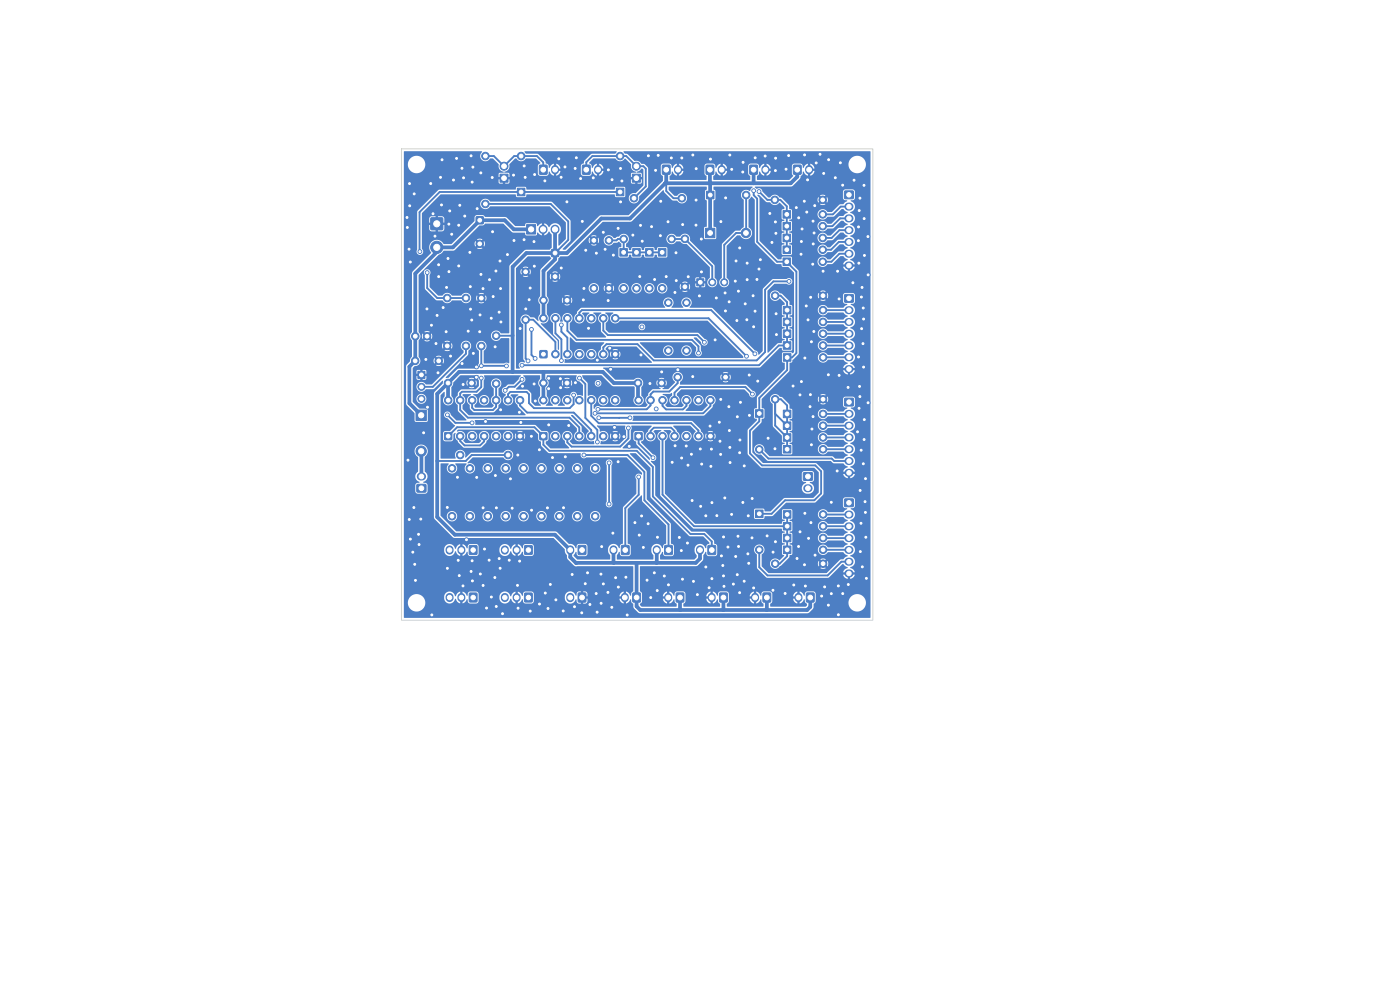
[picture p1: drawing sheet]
<svg xmlns="http://www.w3.org/2000/svg" width="297mm" height="210mm" viewBox="0 0 297 210" stroke-linecap="round" stroke-linejoin="round" font-family="sans-serif">
<g fill="#4d7fc4" stroke="#4d7fc4" stroke-width=".21">
<path d="M134.7 91.8h1.5v1.4h-1.5z"/>
<path d="M88.5 102.8h1.8v1.6h-1.8z"/>
<path d="M111.7 47.7h1.9v2h-1.9z"/>
<path d="M134.3 125.8h1.5v1.9h-1.5z"/>
<path d="M166.2 87h1.6v1.6h-1.6z"/>
<path d="M147.8 59.1h1.5v1.5h-1.5z"/>
<path d="M171.1 125.8h1.6v1.9h-1.6z"/>
<path d="M134.2 52.7h1.6v1.6h-1.6z"/>
<path d="M179.2 105.9h1.8v1.5h-1.8z"/>
<path d="M114.6 74.4h1.4v1.5h-1.4z"/>
<path d="M166.2 108.3h1.6v1.6h-1.6z"/>
<path d="M137 52.7h1.5v1.6h-1.5z"/>
<path d="M166.2 110.8h1.6v1.6h-1.6z"/>
<path d="M166.2 65h1.6v1.6h-1.6z"/>
<path d="M141 115.7h1.6v1.9h-1.6z"/>
<path d="M160.3 86.9h1.6v1.6h-1.6z"/>
<path d="M88.6 78.8h1.5v1.5h-1.5z"/>
<path d="M179.2 62.5h1.8v1.6h-1.8z"/>
<path d="M166.1 52.2h1.6v1.6h-1.6z"/>
<path d="M99.6 115.8h1.6v1.8h-1.6z"/>
<path d="M166.2 89.5h1.6v1.6h-1.6z"/>
<path d="M91.4 46.2h2.5v2.5h-2.5z"/>
<path d="M166.2 115.8h1.6v1.6h-1.6z"/>
<path d="M114.5 91.8h1.5v1.4h-1.5z"/>
<path d="M166.2 75h1.6v1.6h-1.6z"/>
<path d="M168.4 35.1h1.5v1.8h-1.5z"/>
<path d="M166.2 67.5h1.6v1.6h-1.6z"/>
<path d="M159.1 35.1h1.6v1.8h-1.6z"/>
<path d="M114.5 35.1h1.5v1.8h-1.5z"/>
<path d="M166.2 113.3h1.6v1.6h-1.6z"/>
<path d="M134.1 37h1.8v1.7h-1.8z"/>
<path d="M117 52.9h1.5v1.5h-1.5z"/>
<path d="M130.8 39.9h1.6v1.6h-1.6z"/>
<path d="M122.7 125.8h1.6v1.9h-1.6z"/>
<path d="M166.2 70h1.6v1.6h-1.6z"/>
<path d="M166.1 47.2h1.6v1.6h-1.6z"/>
<path d="M122.7 115.7h1.6v1.9h-1.6z"/>
<path d="M88.2 87h2.2v2.2h-2.2z"/>
<path d="M161.9 125.8h1.6v1.9h-1.6z"/>
<path d="M109.7 39.9h1.6v1.6h-1.6z"/>
<path d="M99.6 125.8h1.6v1.9h-1.6z"/>
<path d="M94.4 91.8h1.4v1.4h-1.4z"/>
<path d="M166.2 92h1.6v1.6h-1.6z"/>
<path d="M106.1 37h1.7v1.7h-1.7z"/>
<path d="M111.3 125.8h1.6v1.9h-1.6z"/>
<path d="M140.6 35.1h1.5v1.8h-1.5z"/>
<path d="M150.2 115.7h1.6v1.9h-1.6z"/>
<path d="M131.5 52.7h1.6v1.6h-1.6z"/>
<path d="M143.5 125.8h1.5v1.9h-1.5z"/>
<path d="M179.2 84.5h1.8v1.6h-1.8z"/>
<path d="M152.7 125.8h1.5v1.9h-1.5z"/>
<path d="M149.7 48.4h1.9v2h-1.9z"/>
<path d="M179.2 40.5h1.8v1.6h-1.8z"/>
<path d="M166.1 54.7h1.6v1.6h-1.6z"/>
<path d="M149.8 35.1h1.6v1.8h-1.6z"/>
<path d="M166.2 72.5h1.6v1.6h-1.6z"/>
<path d="M149.9 40.6h1.6v1.6h-1.6z"/>
<path d="M166.1 44.7h1.6v1.6h-1.6z"/>
<path d="M111.3 115.8h1.6v1.8h-1.6z"/>
<path d="M101 46h1.5v1.4h-1.5z"/>
<path d="M160.3 108.2h1.6v1.6h-1.6z"/>
<path d="M166.2 94.5h1.6v1.6h-1.6z"/>
<path d="M166.1 49.7h1.6v1.6h-1.6z"/>
<path d="M139.7 52.7h1.6v1.6h-1.6z"/>
<path d="M123.6 35.1h1.6v1.8h-1.6z"/>
<path d="M131.9 115.7h1.5v1.9h-1.5z"/>
<path d="M170.5 100.3h1.8v1.6h-1.8z"/>
<circle cx="107.3" cy="99.3" r=".8"/>
<circle cx="107.3" cy="109.5" r=".8"/>
<circle cx="132.3" cy="50.7" r=".8"/>
<circle cx="142.5" cy="50.7" r=".8"/>
<circle cx="138" cy="92.5" r=".8"/>
<circle cx="140.5" cy="92.5" r=".8"/>
<circle cx="143.1" cy="92.5" r=".8"/>
<circle cx="145.6" cy="92.5" r=".8"/>
<circle cx="148.2" cy="92.5" r=".8"/>
<circle cx="150.7" cy="92.5" r=".8"/>
<circle cx="150.7" cy="84.9" r=".8"/>
<circle cx="148.2" cy="84.9" r=".8"/>
<circle cx="145.6" cy="84.9" r=".8"/>
<circle cx="143.1" cy="84.9" r=".8"/>
<circle cx="140.5" cy="84.9" r=".8"/>
<circle cx="138" cy="84.9" r=".8"/>
<circle cx="135.5" cy="84.9" r=".8"/>
<circle cx="107.8" cy="96.5" r=".8"/>
<circle cx="97.6" cy="96.5" r=".8"/>
<circle cx="174.6" cy="87.8" r=".8"/>
<circle cx="151.1" cy="59.9" r=".75"/>
<circle cx="153.6" cy="59.9" r=".75"/>
<circle cx="94.9" cy="63.2" r=".8"/>
<circle cx="94.9" cy="73.4" r=".8"/>
<circle cx="135" cy="61.2" r=".8"/>
<circle cx="143.8" cy="80" r=".8"/>
<circle cx="153.9" cy="80" r=".8"/>
<circle cx="117.8" cy="75.1" r=".8"/>
<circle cx="120.4" cy="75.1" r=".8"/>
<circle cx="122.9" cy="75.1" r=".8"/>
<circle cx="125.4" cy="75.1" r=".8"/>
<circle cx="128" cy="75.1" r=".8"/>
<circle cx="130.5" cy="75.1" r=".8"/>
<circle cx="130.5" cy="67.5" r=".8"/>
<circle cx="128" cy="67.5" r=".8"/>
<circle cx="125.4" cy="67.5" r=".8"/>
<circle cx="122.9" cy="67.5" r=".8"/>
<circle cx="120.4" cy="67.5" r=".8"/>
<circle cx="117.8" cy="67.5" r=".8"/>
<circle cx="115.3" cy="67.5" r=".8"/>
<circle cx="118.7" cy="99.3" r=".8"/>
<circle cx="118.7" cy="109.5" r=".8"/>
<circle cx="174.6" cy="109.1" r=".8"/>
<circle cx="137.7" cy="61.2" r=".8"/>
<circle cx="164.4" cy="62.7" r=".8"/>
<circle cx="174.6" cy="62.7" r=".8"/>
<circle cx="103.5" cy="99.3" r=".8"/>
<circle cx="103.5" cy="109.5" r=".8"/>
<circle cx="174.6" cy="111.6" r=".8"/>
<circle cx="174.6" cy="65.8" r=".8"/>
<circle cx="95.9" cy="99.3" r=".8"/>
<circle cx="95.9" cy="109.5" r=".8"/>
<circle cx="161.1" cy="95.3" r=".8"/>
<circle cx="89.4" cy="82.1" r=".75"/>
<circle cx="89.4" cy="84.6" r=".75"/>
<circle cx="102.1" cy="73.4" r=".8"/>
<circle cx="102.1" cy="63.2" r=".8"/>
<circle cx="141.8" cy="64.2" r=".8"/>
<circle cx="141.8" cy="74.4" r=".8"/>
<circle cx="174.5" cy="53" r=".8"/>
<circle cx="174.6" cy="90.3" r=".8"/>
<circle cx="92.7" cy="52.5" r="1.3"/>
<circle cx="174.6" cy="116.6" r=".8"/>
<circle cx="164.4" cy="119.6" r=".8"/>
<circle cx="174.6" cy="119.6" r=".8"/>
<circle cx="117.8" cy="92.5" r=".8"/>
<circle cx="120.3" cy="92.5" r=".8"/>
<circle cx="122.9" cy="92.5" r=".8"/>
<circle cx="125.4" cy="92.5" r=".8"/>
<circle cx="128" cy="92.5" r=".8"/>
<circle cx="130.5" cy="92.5" r=".8"/>
<circle cx="130.5" cy="84.9" r=".8"/>
<circle cx="128" cy="84.9" r=".8"/>
<circle cx="125.4" cy="84.9" r=".8"/>
<circle cx="122.9" cy="84.9" r=".8"/>
<circle cx="120.3" cy="84.9" r=".8"/>
<circle cx="117.8" cy="84.9" r=".8"/>
<circle cx="115.3" cy="84.9" r=".8"/>
<circle cx="122.5" cy="99.3" r=".8"/>
<circle cx="122.5" cy="109.5" r=".8"/>
<circle cx="105.2" cy="71.2" r=".8"/>
<circle cx="105.2" cy="81.4" r=".8"/>
<circle cx="174.6" cy="75.8" r=".8"/>
<circle cx="114.9" cy="99.3" r=".8"/>
<circle cx="114.9" cy="109.5" r=".8"/>
<circle cx="144.7" cy="42" r=".8"/>
<circle cx="134.5" cy="42" r=".8"/>
<circle cx="103" cy="43.3" r=".8"/>
<circle cx="103" cy="33.1" r=".8"/>
<circle cx="174.6" cy="68.3" r=".8"/>
<circle cx="174.6" cy="114.1" r=".8"/>
<circle cx="135" cy="35.3" r=".85"/>
<circle cx="117.7" cy="58.7" r=".8"/>
<circle cx="131.5" cy="33.1" r=".8"/>
<circle cx="174.6" cy="70.8" r=".8"/>
<circle cx="174.5" cy="48" r=".8"/>
<circle cx="111.5" cy="67.8" r=".8"/>
<circle cx="111.5" cy="57.7" r=".8"/>
<circle cx="89.4" cy="95.7" r="1.1"/>
<circle cx="110.6" cy="33.1" r=".8"/>
<circle cx="97.6" cy="92.5" r=".8"/>
<circle cx="100.2" cy="92.5" r=".8"/>
<circle cx="102.7" cy="92.5" r=".8"/>
<circle cx="105.2" cy="92.5" r=".8"/>
<circle cx="107.8" cy="92.5" r=".8"/>
<circle cx="110.3" cy="92.5" r=".8"/>
<circle cx="110.3" cy="84.9" r=".8"/>
<circle cx="107.8" cy="84.9" r=".8"/>
<circle cx="105.2" cy="84.9" r=".8"/>
<circle cx="102.7" cy="84.9" r=".8"/>
<circle cx="100.2" cy="84.9" r=".8"/>
<circle cx="97.6" cy="84.9" r=".8"/>
<circle cx="95.1" cy="84.9" r=".8"/>
<circle cx="88.1" cy="76.5" r=".8"/>
<circle cx="93.1" cy="76.5" r=".8"/>
<circle cx="174.6" cy="92.8" r=".8"/>
<circle cx="106.9" cy="35.3" r=".85"/>
<circle cx="98.9" cy="63.2" r=".8"/>
<circle cx="98.9" cy="73.4" r=".8"/>
<circle cx="132.3" cy="61.2" r=".8"/>
<circle cx="126.3" cy="99.3" r=".8"/>
<circle cx="126.3" cy="109.5" r=".8"/>
<circle cx="115.3" cy="81.2" r=".8"/>
<circle cx="120.3" cy="81.2" r=".8"/>
<circle cx="129.2" cy="51" r=".8"/>
<circle cx="129.2" cy="61.2" r=".8"/>
<circle cx="158.2" cy="49.4" r="1"/>
<circle cx="126" cy="61.2" r=".8"/>
<circle cx="126" cy="51" r=".8"/>
<circle cx="115.3" cy="63.7" r=".8"/>
<circle cx="120.3" cy="63.7" r=".8"/>
<circle cx="111.1" cy="99.3" r=".8"/>
<circle cx="111.1" cy="109.5" r=".8"/>
<circle cx="174.5" cy="55.5" r=".8"/>
<circle cx="88.1" cy="71.3" r=".8"/>
<circle cx="90.6" cy="71.3" r=".8"/>
<circle cx="174.6" cy="73.3" r=".8"/>
<circle cx="95" cy="81.2" r=".8"/>
<circle cx="100" cy="81.2" r=".8"/>
<circle cx="164.4" cy="42.4" r=".8"/>
<circle cx="174.5" cy="42.4" r=".8"/>
<circle cx="135.3" cy="81.2" r=".8"/>
<circle cx="140.3" cy="81.2" r=".8"/>
<circle cx="158.3" cy="41.4" r=".8"/>
<circle cx="174.5" cy="45.5" r=".8"/>
<circle cx="101.8" cy="51.7" r=".8"/>
<circle cx="161.1" cy="116.6" r=".8"/>
<circle cx="174.6" cy="95.3" r=".8"/>
<circle cx="99.7" cy="99.3" r=".8"/>
<circle cx="99.7" cy="109.5" r=".8"/>
<circle cx="174.5" cy="50.5" r=".8"/>
<circle cx="140.5" cy="61.2" r=".8"/>
<circle cx="145.3" cy="50.7" r=".8"/>
<circle cx="145.3" cy="60.8" r=".8"/>
<circle cx="164.4" cy="84.7" r=".8"/>
<circle cx="174.6" cy="84.7" r=".8"/>
<circle cx="145.6" cy="64.2" r=".8"/>
<circle cx="145.6" cy="74.4" r=".8"/>
<circle cx="136.2" cy="69.4" r=".4"/>
<circle cx="126.9" cy="81.3" r=".4"/>
<circle cx="139.2" cy="86.7" r=".4"/>
<circle cx="100.2" cy="89.7" r=".4"/>
<circle cx="161" cy="40.6" r=".4"/>
<circle cx="94.9" cy="88" r=".4"/>
<circle cx="110.7" cy="77.5" r=".4"/>
<circle cx="110.8" cy="80.5" r=".4"/>
<circle cx="107.2" cy="82.8" r=".4"/>
<circle cx="159.6" cy="83.6" r=".4"/>
<circle cx="183.3" cy="46.4" r=".4"/>
<circle cx="139.6" cy="33" r=".4"/>
<circle cx="116.4" cy="90.1" r=".4"/>
<circle cx="118.9" cy="82.2" r=".4"/>
<circle cx="108.9" cy="37.1" r=".4"/>
<circle cx="172.5" cy="88.4" r=".4"/>
<circle cx="164.6" cy="49.5" r=".4"/>
<circle cx="163.8" cy="51.4" r=".4"/>
<circle cx="147" cy="32.9" r=".4"/>
<circle cx="104.4" cy="37.7" r=".4"/>
<circle cx="161" cy="57.1" r=".4"/>
<circle cx="101.9" cy="121.8" r=".4"/>
<circle cx="92.7" cy="66.9" r=".4"/>
<circle cx="182.4" cy="84.1" r=".4"/>
<circle cx="184.1" cy="50.2" r=".4"/>
<circle cx="170.2" cy="48.6" r=".4"/>
<circle cx="159" cy="88.1" r=".4"/>
<circle cx="108.7" cy="107.8" r=".4"/>
<circle cx="153.6" cy="124.4" r=".4"/>
<circle cx="94.7" cy="61" r=".4"/>
<circle cx="150.8" cy="98.9" r=".4"/>
<circle cx="161.3" cy="55.1" r=".4"/>
<circle cx="136" cy="75.3" r=".4"/>
<circle cx="151" cy="106.6" r=".4"/>
<circle cx="156.9" cy="125.7" r=".4"/>
<circle cx="153.9" cy="42" r=".4"/>
<circle cx="133.5" cy="94.7" r=".4"/>
<circle cx="160.8" cy="80.8" r=".4"/>
<circle cx="148.4" cy="62.8" r=".4"/>
<circle cx="146" cy="98.7" r=".4"/>
<circle cx="89.9" cy="91.8" r=".4"/>
<circle cx="100.2" cy="38.6" r=".4"/>
<circle cx="173.2" cy="34.6" r=".4"/>
<circle cx="95.6" cy="75.5" r=".4"/>
<circle cx="146.7" cy="96.4" r=".4"/>
<circle cx="182.7" cy="95.5" r=".4"/>
<circle cx="86.5" cy="97.6" r=".4"/>
<circle cx="97.2" cy="118.9" r=".4"/>
<circle cx="170" cy="80.9" r=".4"/>
<circle cx="100.2" cy="119" r=".4"/>
<circle cx="123.9" cy="61.2" r=".4"/>
<circle cx="139.1" cy="36.1" r=".4"/>
<circle cx="159.6" cy="105.7" r=".4"/>
<circle cx="120.3" cy="42.8" r=".4"/>
<circle cx="167.3" cy="33" r=".4"/>
<circle cx="158.5" cy="59.3" r=".4"/>
<circle cx="143.2" cy="62" r=".4"/>
<circle cx="174.7" cy="36.8" r=".4"/>
<circle cx="156.4" cy="121.9" r=".4"/>
<circle cx="96.9" cy="33.6" r=".4"/>
<circle cx="156.9" cy="96" r=".4"/>
<circle cx="168.2" cy="81.9" r=".4"/>
<circle cx="98" cy="35.7" r=".4"/>
<circle cx="174" cy="32.7" r=".4"/>
<circle cx="156" cy="59.6" r=".4"/>
<circle cx="86.3" cy="46.1" r=".4"/>
<circle cx="152.9" cy="96.4" r=".4"/>
<circle cx="141.7" cy="47" r=".4"/>
<circle cx="95.8" cy="49.7" r=".4"/>
<circle cx="93.1" cy="58.7" r=".4"/>
<circle cx="183.8" cy="122.7" r=".4"/>
<circle cx="157.6" cy="36.5" r=".4"/>
<circle cx="133.1" cy="130.5" r=".4"/>
<circle cx="156.7" cy="115.9" r=".4"/>
<circle cx="155.2" cy="109.1" r=".4"/>
<circle cx="129.8" cy="38.1" r=".4"/>
<circle cx="174.3" cy="126.4" r=".4"/>
<circle cx="178.8" cy="125.9" r=".4"/>
<circle cx="124.9" cy="69.6" r=".4"/>
<circle cx="125.1" cy="128.2" r=".4"/>
<circle cx="157" cy="93.3" r=".4"/>
<circle cx="152.6" cy="89.6" r=".4"/>
<circle cx="87" cy="55.6" r=".4"/>
<circle cx="140.1" cy="50" r=".4"/>
<circle cx="96.2" cy="38.2" r=".4"/>
<circle cx="86.8" cy="52.9" r=".4"/>
<circle cx="156.4" cy="88.4" r=".4"/>
<circle cx="150.6" cy="90.4" r=".4"/>
<circle cx="98.2" cy="81.6" r=".4"/>
<circle cx="171.2" cy="45" r=".4"/>
<circle cx="108" cy="118.8" r=".4"/>
<circle cx="168.9" cy="44" r=".4"/>
<circle cx="104.2" cy="67.5" r=".4"/>
<circle cx="129" cy="63.8" r=".4"/>
<circle cx="148.6" cy="95.2" r=".4"/>
<circle cx="87.9" cy="41.1" r=".4"/>
<circle cx="95.2" cy="57.6" r=".4"/>
<circle cx="182.8" cy="69.7" r=".4"/>
<circle cx="164.5" cy="33.6" r=".4"/>
<circle cx="140.9" cy="122.2" r=".4"/>
<circle cx="182.3" cy="82" r=".4"/>
<circle cx="158.4" cy="67.8" r=".4"/>
<circle cx="131.6" cy="35.7" r=".4"/>
<circle cx="128" cy="49.3" r=".4"/>
<circle cx="153.9" cy="66" r=".4"/>
<circle cx="143.4" cy="53.6" r=".4"/>
<circle cx="170.7" cy="119.8" r=".4"/>
<circle cx="147.9" cy="126.1" r=".4"/>
<circle cx="131.2" cy="124.5" r=".4"/>
<circle cx="130.6" cy="122.5" r=".4"/>
<circle cx="183.6" cy="101.5" r=".4"/>
<circle cx="91.6" cy="130.4" r=".4"/>
<circle cx="106.1" cy="120.5" r=".4"/>
<circle cx="146.8" cy="106.2" r=".4"/>
<circle cx="119.9" cy="35.4" r=".4"/>
<circle cx="170.7" cy="32.9" r=".4"/>
<circle cx="127.6" cy="116" r=".4"/>
<circle cx="113.3" cy="51.3" r=".4"/>
<circle cx="138.8" cy="121.5" r=".4"/>
<circle cx="177.8" cy="124.3" r=".4"/>
<circle cx="113.3" cy="81.4" r=".4"/>
<circle cx="156.1" cy="118" r=".4"/>
<circle cx="112.3" cy="63.6" r=".4"/>
<circle cx="122.3" cy="33.5" r=".4"/>
<circle cx="126.7" cy="76.4" r=".4"/>
<circle cx="148.9" cy="98.4" r=".4"/>
<circle cx="159.9" cy="69.3" r=".4"/>
<circle cx="94.6" cy="70.4" r=".4"/>
<circle cx="153.8" cy="62.1" r=".4"/>
<circle cx="139.5" cy="114" r=".4"/>
<circle cx="132.4" cy="92.6" r=".4"/>
<circle cx="124.2" cy="123.8" r=".4"/>
<circle cx="172" cy="63.1" r=".4"/>
<circle cx="154.8" cy="94.9" r=".4"/>
<circle cx="119.5" cy="107.7" r=".4"/>
<circle cx="105" cy="73.6" r=".4"/>
<circle cx="159.8" cy="62.7" r=".4"/>
<circle cx="113.4" cy="56.5" r=".4"/>
<circle cx="100.4" cy="75" r=".4"/>
<circle cx="109.9" cy="129" r=".4"/>
<circle cx="99.9" cy="33.1" r=".4"/>
<circle cx="172.9" cy="117.8" r=".4"/>
<circle cx="178" cy="79.6" r=".4"/>
<circle cx="106.3" cy="68.3" r=".4"/>
<circle cx="87.8" cy="107.7" r=".4"/>
<circle cx="99.9" cy="121.2" r=".4"/>
<circle cx="117.9" cy="127.2" r=".4"/>
<circle cx="170.9" cy="124.3" r=".4"/>
<circle cx="100.2" cy="123.2" r=".4"/>
<circle cx="183.6" cy="108.7" r=".4"/>
<circle cx="182.1" cy="75.7" r=".4"/>
<circle cx="182.7" cy="63" r=".4"/>
<circle cx="93.1" cy="56.2" r=".4"/>
<circle cx="99.8" cy="60.8" r=".4"/>
<circle cx="118.5" cy="33.7" r=".4"/>
<circle cx="135.6" cy="113.5" r=".4"/>
<circle cx="164.5" cy="114.9" r=".4"/>
<circle cx="146" cy="58.7" r=".4"/>
<circle cx="94.9" cy="120.6" r=".4"/>
<circle cx="182.1" cy="51.1" r=".4"/>
<circle cx="170.6" cy="42.7" r=".4"/>
<circle cx="183.7" cy="114" r=".4"/>
<circle cx="180" cy="124" r=".4"/>
<circle cx="117.2" cy="97.1" r=".4"/>
<circle cx="172.7" cy="49.4" r=".4"/>
<circle cx="172.1" cy="94.3" r=".4"/>
<circle cx="93.8" cy="33.9" r=".4"/>
<circle cx="155.6" cy="123.9" r=".4"/>
<circle cx="136.1" cy="109.4" r=".4"/>
<circle cx="88.1" cy="123.1" r=".4"/>
<circle cx="131.9" cy="38.4" r=".4"/>
<circle cx="111.2" cy="50.8" r=".4"/>
<circle cx="164.4" cy="95.2" r=".4"/>
<circle cx="131.1" cy="48.4" r=".4"/>
<circle cx="151.7" cy="72.1" r=".4"/>
<circle cx="157.6" cy="34.4" r=".4"/>
<circle cx="174.9" cy="124.5" r=".4"/>
<circle cx="169.9" cy="53.9" r=".4"/>
<circle cx="160.2" cy="66" r=".4"/>
<circle cx="132.8" cy="122.4" r=".4"/>
<circle cx="150.4" cy="124.7" r=".4"/>
<circle cx="95" cy="54.8" r=".4"/>
<circle cx="118.9" cy="80.3" r=".4"/>
<circle cx="106.2" cy="86.9" r=".4"/>
<circle cx="97.5" cy="43.5" r=".4"/>
<circle cx="115.7" cy="125.8" r=".4"/>
<circle cx="183.5" cy="106.4" r=".4"/>
<circle cx="100.1" cy="67.9" r=".4"/>
<circle cx="156.7" cy="61.8" r=".4"/>
<circle cx="87.6" cy="117.1" r=".4"/>
<circle cx="154.8" cy="32.9" r=".4"/>
<circle cx="101.1" cy="80" r=".4"/>
<circle cx="157.9" cy="98.8" r=".4"/>
<circle cx="179.9" cy="82.2" r=".4"/>
<circle cx="157.9" cy="123.3" r=".4"/>
<circle cx="137.3" cy="123.1" r=".4"/>
<circle cx="98.6" cy="45.8" r=".4"/>
<circle cx="178.8" cy="39.3" r=".4"/>
<circle cx="101.1" cy="77.8" r=".4"/>
<circle cx="164" cy="117.1" r=".4"/>
<circle cx="109" cy="51" r=".4"/>
<circle cx="184.2" cy="85.4" r=".4"/>
<circle cx="150.7" cy="33.8" r=".4"/>
<circle cx="170.7" cy="75.9" r=".4"/>
<circle cx="98.3" cy="37.7" r=".4"/>
<circle cx="143.2" cy="94.6" r=".4"/>
<circle cx="172.2" cy="91" r=".4"/>
<circle cx="172.6" cy="70.3" r=".4"/>
<circle cx="154.6" cy="86.3" r=".4"/>
<circle cx="172.5" cy="51.7" r=".4"/>
<circle cx="92.5" cy="72.9" r=".4"/>
<circle cx="106.1" cy="55.4" r=".4"/>
<circle cx="148.8" cy="50.7" r=".4"/>
<circle cx="164.5" cy="36.2" r=".4"/>
<circle cx="169.4" cy="115.9" r=".4"/>
<circle cx="130.4" cy="90.7" r=".4"/>
<circle cx="171.3" cy="38.2" r=".4"/>
<circle cx="103.8" cy="59.3" r=".4"/>
<circle cx="102.5" cy="124.2" r=".4"/>
<circle cx="172.5" cy="46.9" r=".4"/>
<circle cx="182.9" cy="120.2" r=".4"/>
<circle cx="141.3" cy="58.7" r=".4"/>
<circle cx="183.1" cy="98.4" r=".4"/>
<circle cx="126.5" cy="125.9" r=".4"/>
<circle cx="164.5" cy="47.1" r=".4"/>
<circle cx="105.9" cy="118.5" r=".4"/>
<circle cx="89.3" cy="110.1" r=".4"/>
<circle cx="152.7" cy="93.6" r=".4"/>
<circle cx="120.6" cy="90.3" r=".4"/>
<circle cx="113.6" cy="85.1" r=".4"/>
<circle cx="156.6" cy="113.7" r=".4"/>
<circle cx="130" cy="113.1" r=".4"/>
<circle cx="152.9" cy="47" r=".4"/>
<circle cx="123.4" cy="130" r=".4"/>
<circle cx="95.2" cy="47.5" r=".4"/>
<circle cx="112.7" cy="92.5" r=".4"/>
<circle cx="134.7" cy="110.9" r=".4"/>
<circle cx="142.6" cy="98.1" r=".4"/>
<circle cx="178.3" cy="34.5" r=".4"/>
<circle cx="152" cy="63.2" r=".4"/>
<circle cx="126.5" cy="53.7" r=".4"/>
<circle cx="122" cy="35.7" r=".4"/>
<circle cx="171.4" cy="67.9" r=".4"/>
<circle cx="129.8" cy="128.8" r=".4"/>
<circle cx="110.2" cy="119" r=".4"/>
<circle cx="99" cy="114.5" r=".4"/>
<circle cx="174.6" cy="57.5" r=".4"/>
<circle cx="123.7" cy="63.6" r=".4"/>
<circle cx="171.8" cy="86.3" r=".4"/>
<circle cx="99.7" cy="53.5" r=".4"/>
<circle cx="104.2" cy="126.6" r=".4"/>
<circle cx="177.6" cy="99.9" r=".4"/>
<circle cx="158.7" cy="117.5" r=".4"/>
<circle cx="109.9" cy="96.5" r=".4"/>
<circle cx="111.5" cy="65.5" r=".4"/>
<circle cx="97.3" cy="56.4" r=".4"/>
<circle cx="178" cy="63.4" r=".4"/>
<circle cx="94" cy="65.2" r=".4"/>
<circle cx="164" cy="125.2" r=".4"/>
<circle cx="92.3" cy="50.1" r=".4"/>
<circle cx="162.3" cy="33.1" r=".4"/>
<circle cx="144.8" cy="122.9" r=".4"/>
<circle cx="137.5" cy="111.1" r=".4"/>
<circle cx="144.1" cy="114" r=".4"/>
<circle cx="156.3" cy="68" r=".4"/>
<circle cx="166.6" cy="125.9" r=".4"/>
<circle cx="160.6" cy="59.3" r=".4"/>
<circle cx="122.1" cy="81.2" r=".4"/>
<circle cx="101.2" cy="44.3" r=".4"/>
<circle cx="109.8" cy="124.2" r=".4"/>
<circle cx="171" cy="64.9" r=".4"/>
<circle cx="140.2" cy="42.7" r=".4"/>
<circle cx="135.7" cy="58.7" r=".4"/>
<circle cx="164.7" cy="71" r=".4"/>
<circle cx="183.2" cy="77.9" r=".4"/>
<circle cx="162.7" cy="113.7" r=".4"/>
<circle cx="152.1" cy="109.4" r=".4"/>
<circle cx="110.9" cy="81.9" r=".4"/>
<circle cx="99.8" cy="65.6" r=".4"/>
<circle cx="91.9" cy="45.3" r=".4"/>
<circle cx="86.8" cy="110.2" r=".4"/>
<circle cx="169.7" cy="112.8" r=".4"/>
<circle cx="156.1" cy="55.4" r=".4"/>
<circle cx="102.5" cy="61.2" r=".4"/>
<circle cx="112.5" cy="129.6" r=".4"/>
<circle cx="147.7" cy="35.8" r=".4"/>
<circle cx="91.4" cy="38.9" r=".4"/>
<circle cx="155.2" cy="35.9" r=".4"/>
<circle cx="97" cy="101.2" r=".4"/>
<circle cx="88.8" cy="113.3" r=".4"/>
<circle cx="158.5" cy="55.8" r=".4"/>
<circle cx="175.7" cy="128.4" r=".4"/>
<circle cx="110.2" cy="87.5" r=".4"/>
<circle cx="183.3" cy="39.3" r=".4"/>
<circle cx="121.9" cy="128.7" r=".4"/>
<circle cx="163.3" cy="45.3" r=".4"/>
<circle cx="166.8" cy="35.9" r=".4"/>
<circle cx="86.9" cy="43.7" r=".4"/>
<circle cx="130.1" cy="54.1" r=".4"/>
<circle cx="102" cy="58.2" r=".4"/>
<circle cx="145.6" cy="94.6" r=".4"/>
<circle cx="138.9" cy="59.3" r=".4"/>
<circle cx="128.4" cy="52.9" r=".4"/>
<circle cx="181.2" cy="38.2" r=".4"/>
<circle cx="103.8" cy="118.8" r=".4"/>
<circle cx="181.9" cy="91.6" r=".4"/>
<circle cx="153" cy="117.9" r=".4"/>
<circle cx="105.9" cy="66.2" r=".4"/>
<circle cx="105" cy="122.5" r=".4"/>
<circle cx="138.2" cy="48.1" r=".4"/>
<circle cx="172.8" cy="43.6" r=".4"/>
<circle cx="150.9" cy="95.3" r=".4"/>
<circle cx="154.4" cy="116" r=".4"/>
<circle cx="158.9" cy="79.6" r=".4"/>
<circle cx="177.9" cy="130.4" r=".4"/>
<circle cx="129.5" cy="78.3" r=".4"/>
<circle cx="154.9" cy="98.1" r=".4"/>
<circle cx="182.4" cy="42" r=".4"/>
<circle cx="182.3" cy="44.7" r=".4"/>
<circle cx="90.6" cy="65.5" r=".4"/>
<circle cx="131.7" cy="42.8" r=".4"/>
<circle cx="101.1" cy="101.3" r=".4"/>
<circle cx="171.9" cy="83.7" r=".4"/>
<circle cx="110.4" cy="69.7" r=".4"/>
<circle cx="153.5" cy="122.2" r=".4"/>
<circle cx="183.4" cy="54.2" r=".4"/>
<circle cx="86.4" cy="48.3" r=".4"/>
<circle cx="176.4" cy="125.9" r=".4"/>
<circle cx="147.1" cy="123.3" r=".4"/>
<circle cx="157.6" cy="106.6" r=".4"/>
<circle cx="142.4" cy="33.5" r=".4"/>
<circle cx="157.1" cy="85.3" r=".4"/>
<circle cx="101.8" cy="70.4" r=".4"/>
<circle cx="91.5" cy="69" r=".4"/>
<circle cx="169.1" cy="118.5" r=".4"/>
<circle cx="97.4" cy="122.1" r=".4"/>
<circle cx="144.8" cy="47.6" r=".4"/>
<circle cx="103.2" cy="129" r=".4"/>
<circle cx="153.3" cy="120" r=".4"/>
<circle cx="147.7" cy="42.4" r=".4"/>
<circle cx="170.7" cy="108.9" r=".4"/>
<circle cx="182.5" cy="117" r=".4"/>
<circle cx="105.1" cy="100.9" r=".4"/>
<circle cx="149.7" cy="120.3" r=".4"/>
<circle cx="156.9" cy="52.6" r=".4"/>
<circle cx="149.7" cy="109.4" r=".4"/>
<circle cx="93.7" cy="43.5" r=".4"/>
<circle cx="124.3" cy="53.1" r=".4"/>
<circle cx="104.6" cy="62.9" r=".4"/>
<circle cx="183.3" cy="93.2" r=".4"/>
<circle cx="169.4" cy="46.2" r=".4"/>
<circle cx="87.1" cy="114.4" r=".4"/>
<circle cx="162.9" cy="93" r=".4"/>
<circle cx="114.4" cy="95.4" r=".4"/>
<circle cx="147" cy="79.9" r=".4"/>
<circle cx="102" cy="36.7" r=".4"/>
<circle cx="115.6" cy="38.4" r=".4"/>
<circle cx="175.8" cy="33.9" r=".4"/>
<circle cx="148.6" cy="107.4" r=".4"/>
<circle cx="183.1" cy="65.3" r=".4"/>
<circle cx="113.4" cy="37" r=".4"/>
<circle cx="182.1" cy="48.1" r=".4"/>
<circle cx="116.4" cy="80.3" r=".4"/>
<circle cx="94.9" cy="107.6" r=".4"/>
<circle cx="144.5" cy="116.8" r=".4"/>
<circle cx="169.7" cy="83.8" r=".4"/>
<circle cx="104.5" cy="49.2" r=".4"/>
<circle cx="125.9" cy="37.7" r=".4"/>
<circle cx="182.5" cy="104" r=".4"/>
<circle cx="183.2" cy="67.7" r=".4"/>
<circle cx="164.6" cy="66.6" r=".4"/>
<circle cx="98.2" cy="124.3" r=".4"/>
<circle cx="119.9" cy="96.9" r=".4"/>
<circle cx="102.5" cy="107.7" r=".4"/>
<circle cx="106.6" cy="130.2" r=".4"/>
<circle cx="141.8" cy="124.1" r=".4"/>
<circle cx="158.1" cy="64.5" r=".4"/>
<circle cx="127.5" cy="128" r=".4"/>
<circle cx="103" cy="89.4" r=".4"/>
<circle cx="107.7" cy="54" r=".4"/>
<circle cx="144.6" cy="33.5" r=".4"/>
<circle cx="88" cy="119.7" r=".4"/>
<circle cx="105.3" cy="107.7" r=".4"/>
<circle cx="151" cy="122.7" r=".4"/>
<circle cx="172" cy="110.9" r=".4"/>
<circle cx="139.4" cy="125.3" r=".4"/>
<circle cx="127.5" cy="121.8" r=".4"/>
<circle cx="159.5" cy="114.1" r=".4"/>
<circle cx="158.7" cy="109.4" r=".4"/>
<circle cx="92.9" cy="79.1" r=".4"/>
<circle cx="121.4" cy="121.9" r=".4"/>
<circle cx="126.7" cy="129.9" r=".4"/>
<circle cx="106.2" cy="61.2" r=".4"/>
<circle cx="102.8" cy="116.5" r=".4"/>
<circle cx="90.7" cy="86.4" r=".4"/>
<circle cx="116.8" cy="124" r=".4"/>
<circle cx="114.4" cy="128.1" r=".4"/>
<circle cx="135.9" cy="47.8" r=".4"/>
<circle cx="159.9" cy="124.7" r=".4"/>
<circle cx="99.3" cy="70.2" r=".4"/>
<circle cx="158.8" cy="119.5" r=".4"/>
<circle cx="171.5" cy="114.2" r=".4"/>
<circle cx="119.1" cy="56.9" r=".4"/>
<circle cx="112.5" cy="61.1" r=".4"/>
<circle cx="123.2" cy="37.9" r=".4"/>
<circle cx="134.3" cy="49.9" r=".4"/>
<circle cx="182.2" cy="55.8" r=".4"/>
<circle cx="101.8" cy="66.8" r=".4"/>
<circle cx="152.9" cy="84.7" r=".4"/>
<circle cx="116.3" cy="129.1" r=".4"/>
<circle cx="153.8" cy="105.6" r=".4"/>
<circle cx="182.7" cy="111" r=".4"/>
<circle cx="119" cy="37.6" r=".4"/>
<circle cx="182.9" cy="61" r=".4"/>
<circle cx="143.8" cy="78.4" r=".4"/>
<circle cx="111.4" cy="37.6" r=".4"/>
<circle cx="93.5" cy="37.6" r=".4"/>
<circle cx="105.2" cy="57.5" r=".4"/>
<circle cx="137.6" cy="33" r=".4"/>
<circle cx="176.4" cy="106.6" r=".4"/>
<circle cx="182.2" cy="86.6" r=".4"/>
<circle cx="97.3" cy="47.8" r=".4"/>
<circle cx="129.1" cy="36" r=".4"/>
<circle cx="170" cy="51.2" r=".4"/>
<circle cx="145.8" cy="115.2" r=".4"/>
<circle cx="95.4" cy="44.7" r=".4"/>
<circle cx="175.7" cy="79.5" r=".4"/>
<circle cx="108.3" cy="101.6" r=".4"/>
<circle cx="172.1" cy="72.5" r=".4"/>
<circle cx="147.7" cy="47.8" r=".4"/>
<circle cx="137.9" cy="81.4" r=".4"/>
<circle cx="148.8" cy="57.7" r=".4"/>
<circle cx="119.5" cy="129.6" r=".4"/>
<circle cx="112.8" cy="108.2" r=".4"/>
<circle cx="128" cy="123.9" r=".4"/>
<circle cx="153.5" cy="113.9" r=".4"/>
<circle cx="98" cy="77.1" r=".4"/>
<circle cx="116.4" cy="82.4" r=".4"/>
<circle cx="172.4" cy="56" r=".4"/>
<circle cx="168.4" cy="124.1" r=".4"/>
<circle cx="183.1" cy="72.9" r=".4"/>
<circle cx="111.2" cy="35.2" r=".4"/>
<circle cx="183.4" cy="89" r=".4"/>
<circle cx="144.6" cy="97.2" r=".4"/>
<circle cx="129" cy="125.7" r=".4"/>
<circle cx="140.4" cy="78.9" r=".4"/>
<circle cx="136.5" cy="116.1" r=".4"/>
<circle cx="100.3" cy="35.4" r=".4"/>
<circle cx="123.5" cy="47" r=".4"/>
<circle cx="136.2" cy="51.2" r=".4"/>
<circle cx="160.2" cy="33.5" r=".4"/>
<circle cx="154.7" cy="91.3" r=".4"/>
<circle cx="124.6" cy="121.5" r=".4"/>
<circle cx="180.9" cy="60" r=".4"/>
<circle cx="90.3" cy="76.3" r=".4"/>
<circle cx="177.2" cy="37.7" r=".4"/>
<circle cx="129.3" cy="73.9" r=".4"/>
<circle cx="116.1" cy="107.7" r=".4"/>
<circle cx="154.7" cy="64" r=".4"/>
<circle cx="105.3" cy="128.6" r=".4"/>
<circle cx="88.9" cy="115.5" r=".4"/>
<circle cx="143.5" cy="59.5" r=".4"/>
<circle cx="86.9" cy="38.9" r=".4"/>
<circle cx="131.1" cy="98" r=".4"/>
<circle cx="177.7" cy="57.5" r=".4"/>
<circle cx="184.2" cy="58.3" r=".4"/>
<circle cx="138" cy="126.8" r=".4"/>
<circle cx="110.5" cy="89.6" r=".4"/>
<circle cx="121.7" cy="83.8" r=".4"/>
<circle cx="126.7" cy="93.8" r=".4"/>
<circle cx="122.9" cy="80.2" r=".4"/>
<circle cx="119.1" cy="68.9" r=".4"/>
<circle cx="158.4" cy="75.6" r=".4"/>
<circle cx="133.3" cy="90.8" r=".4"/>
<circle cx="138.5" cy="97.1" r=".4"/>
<circle cx="135.5" cy="101.2" r=".4"/>
<circle cx="148.2" cy="74.9" r=".4"/>
<circle cx="127" cy="88.6" r=".4"/>
<circle cx="133.6" cy="88.6" r=".4"/>
<circle cx="167.4" cy="59.7" r=".4"/>
<circle cx="112" cy="76.6" r=".4"/>
<circle cx="107.4" cy="77.6" r=".4"/>
<circle cx="102.1" cy="80.2" r=".4"/>
<circle cx="123.9" cy="96.5" r=".4"/>
<circle cx="102.1" cy="77.6" r=".4"/>
<circle cx="113.5" cy="76" r=".4"/>
<circle cx="160.1" cy="75.1" r=".4"/>
<circle cx="112.7" cy="69.9" r=".4"/>
<circle cx="129.2" cy="106.9" r=".4"/>
<circle cx="119.1" cy="76.5" r=".4"/>
<circle cx="126.9" cy="86.8" r=".4"/>
<circle cx="129.2" cy="98.2" r=".4"/>
<circle cx="149.4" cy="72.6" r=".4"/>
<circle cx="126.2" cy="87.7" r=".4"/>
<circle cx="90.6" cy="57.8" r=".4"/>
<circle cx="89.1" cy="53.4" r=".4"/>
<circle cx="159.9" cy="40.5" r=".4"/>
</g>
<g fill="none" stroke="#4d7fc4" stroke-width="1.7">
<path d="M117.8 35.9v.3M126.9 35.9v.3M143.8 35.9v.3M153.1 35.9v.3M162.4 35.9v.3M171.6 35.9v.3M180 43.8h.2M180 46.3h.2M180 48.8h.2M180 51.3h.2M180 53.8h.2M180 56.3h.2"/>
<path d="M180 65.8h.2M180 68.3h.2M180 70.8h.2M180 73.3h.2M180 75.8h.2M180 78.3h.2M180 87.8h.2M180 90.3h.2M180 92.8h.2M180 95.3h.2M180 97.8h.2M89.3 101.1h.3"/>
<path d="M95.4 116.6v.2M97.9 116.6v.2M107.1 116.6v.2M109.6 116.6v.2M121 116.5v.3M130.1 116.5v.3M139.3 116.5v.3M148.5 116.5v.3M171.2 103.6h.3M180 109.2h.2M180 111.7h.2M180 114.2h.2"/>
<path d="M180 116.7h.2M180 119.2h.2M180 100.3h.2M95.4 126.6v.3M97.9 126.6v.3M107.1 126.6v.3M109.6 126.6v.3M121 126.6v.3M132.5 126.6v.3M141.8 126.6v.3M151 126.6v.3M160.2 126.6v.3"/>
<path d="M169.4 126.6v.3M180 121.7h.2"/>
</g>
<path d="M115.2 48.6v.1M117.8 48.6v.1" fill="none" stroke="#4d7fc4" stroke-width="1.9"/>
<g fill="none" stroke="#4d7fc4" stroke-width=".8">
<path d="M141.3 36v2.7l-7.7 7.7h-6l-7.4 7.3h-2.3M150.6 36v2.7l.2 .2M150.6 38.8v10.6M159.9 38.9h-.1M159.9 36v2.9M169.1 36v1.5l-1.4 1.4h-26.6M101.8 46.7h5.3l1.9 2h3.7M101.8 46.8l-5.7 5.7h-3.4v1l-4.6 4.5v18.5l-1.2 1.3v7.8l2.4 2.5M117.8 48.7v6.3l-2.5 2.5v10M117.8 53.7h-6.1l-3 2.9v22.3M115.2 78.9l.1 6M89.4 95.8v5.3"/>
<path d="M95.1 81.3v3.6M135.3 84.8v-3.5h-5.1l-2.3-2.4h-30.5l-4.7 4.7v26.1l3.8 3.7h21.2l3.3 3.3v1.5l1.2 1.3 25.4-.1 .9-.9v-1.8M130.1 116.7l.1 2.7M135 119.4l.1 9.2 .7 .8h35.4l.7-.7v-1.9M139.3 116.7v2.7M144.3 126.8v2.6M153.5 126.8l-.1 2.6M162.7 126.8l-.1 2.6"/>
</g>
<g fill="none" stroke="#4d7fc4" stroke-width=".4">
<path d="M103 33.1h1.8l2.1 2.2 2.2-2.2h4.8l1.3 1.4v1.5M124.4 36v-1.6l1.3-1.3h7.1l2.2 2.2h1.5l.5 .5v3.7l-2.5 2.6M141.3 38.7v1.8l1.6 1.6h1.8M90.6 57.8v3.3l2.1 2.1h6.2M103 43.3h13.8l3.7 3.7v3.9l-2.7 2.8M129.2 51h1.6l.3-.3h1.2v2.8h8.2M131.6 40.7h-38.3l-4.3 4.3 .1 8.4M142.5 50.7h2.8M145.3 50.7l5.8 5.8v3.4M158.2 49.4h-2l-2.6 2.6v7.9M158.3 41.4v8M159.9 40.5v.9l.7 .7v9.2l4.2 4.2h2.1"/>
<path d="M161 40.6l1.8 1.8h2.7l1.4 1.4v9.2M166.9 55.6l2.1 2v17.3l-1 .9h-1v2.7l-5.9 5.9v5l-2 2v4.8l2.5 2.5h11.4l1.2 1.3v4.7l-1.4 1.4h-6.3l-2.8 2.9h-2.6M167.4 59.7h-3.3l-1.8 1.8v13.2l-1.8 1.8h-21.8l-3.5-3.5h-6.5l-.7 .7v1.4M180.1 43.8h-1.7l-1.7 1.7h-2.2M180.1 46.3h-1.9l-1.6 1.7h-2.1M180.1 48.8h-2l-1.7 1.7h-1.9M180.1 51.3h-2.2l-1.6 1.7h-1.8M180.1 53.8h-2l-1.7 1.7h-1.9M98.9 73.4v1.6l-7.1 7.1h-2.4M102.1 77.6h5.3M102.1 73.4v4.2M102.1 77.6h.1"/>
<path d="M108.7 71.2h-3.5M112.8 69.9v5.4l.7 .7M117.8 75.1v-2.6l-4.7-4.7h-1.6v8.2l.5 .6M117.8 67.5v3.2l1.3 1.3v4.5M119.1 68.9v1.5l1.3 1.2v3.5M120.4 67.5v2.7l1.9 1.9h24.5l1.4 1.4v1.4M122.9 67.5v-1.2l.5-.5h27.5l9.2 9.3M128 67.5v2.6l.9 1h19l1.5 1.5M130.5 67.5h19.8l8.1 8.1M164.4 62.7h1.2l1.4 1.4v9.2h-1.8l-4.2 4.2h-50.3M174.6 70.8h5.5M174.6 65.8h5.5"/>
<path d="M174.6 73.3h5.5M174.6 68.3h5.5M174.6 75.8h5.5M94.9 88l1.7 1.7h3.5M95.1 92.5l1.9-1.9h16.4l1.9 1.9v1.8l1.3 1.3h18.5l3.4 3.5v6.2l8 8h2.9l1.6 1.6v1.8M97.6 92.5v1.1l1 .9h3.3l.8-.9v-1.1M102.1 80.2v1.9l-1 1h-3.1l-.4 .4v3.5l1.7 1.6h21.5l2.1 2.1v1.8M105.2 81.4v4.9l-.6 .7h-4l-.4-.5v-1.6M107.8 96.5h-7.7l-1.3 1.3h-6.1M110.3 84.9v1.1l1.5 1.5h9.9l3.7 3.7v1.3M110.8 80.5l-1.6 1.5h-1.3l-.7 .8M121.7 83.8v2l-.8 .8h-7.6l-1.1-1.1v-1.9l-.5-.5h-3.4l-.5 .5v1.3"/>
<path d="M122.9 80.2l1.3 1.3v7.2l2.5 2.5v2.6M123.9 96.5h9.2l3.6 3.6v6l5.1 5.2v5.4M125.4 84.9v3.3l1.6 1.6h19.6l1.6 1.5v1.2M127 88.6h6.6M129.2 98.2v8.7M131.4 88.6h.1M133.3 90.8v2.2l-1.7 1.7h-10.3l-.9-.9v-1.3M135.5 92.5v1.5l3 3.1M138 92.5v-1.1l.7-.7h3.7l.7 .7v1.1M140.5 92.5v12.4l6.7 6.7h19.8M140.5 84.9v1.2l.8 .8h3.6l.7-.8v-1.2M143.8 80v1.3l-1.8 1.8h-3.4l-.6 .6v2.3l-.8 .8h-10.4"/>
<path d="M150.7 84.9v1.2l-1.5 1.6h-23M159.6 83.6l-1.5-1.5h-13.8l-1.2 1.2v1.6M161.1 95.3l1.9 2h13.5l.5 .5h3.1M164.4 87.8l2.6 2.5M167 92.8l-2.6-2.5v-5.6h1.3l1.3 1.3v9.3M174.6 87.8h5.5M174.6 92.8h5.5M174.6 95.3h5.5M174.6 90.3h5.5M135.5 101.2v3.8l-2.9 2.8v8.9M161.1 116.6v3.7l1.7 1.8h12.8l2.9-2.9h1.6M167 109.1v8.9l-1.6 1.6h-1"/>
<path d="M174.6 116.6h5.5M174.6 111.6h5.5M174.6 109.2h5.5M174.6 114.2h5.5"/>
</g>
<g fill="#4d7fc4">
<path d="M94.1 83.2h.2v.8a1.13 1.13 0 0 0 0 1.7 1.13 1.13 0 0 0 1.6-.1 1.13 1.13 0 0 0-.1-1.6v-1.8l.3-.5 .1-.5h2.7l.2 .6 .6-.5 .3 .4-.5 .5a1.1 1.1 0 0 0 1.1 0l-.5-.5 .3-.4 .6 .5a1.1 1.1 0 0 0 0-1.1l-.6 .5-.3-.3 .5-.6a1.1 1.1 0 0 0-1.1 0l.5 .6-.3 .3-.6-.5-.2 .5h-2.7l1.5-1.6h3.7l.1 .1-.1 .6 .2 .4v1.2l-.7 .7h-3.1l-.6 .7-.1 .5a1.23 1.23 0 0 0 0 2.2l.1 1.3 1.8 1.8-2.2 .1-1.2-1.2a.72 .72 0 0 0-.7-.7 .72 .72 0 0 0-.7 .7 .72 .72 0 0 0 .7 .7l1.6 1.6-1.1 1.1h-1l-.3 .2-.1 .3v1.4l.5 .3h1.4l.3-.4v-1.1l.3-.3 .2 .1a1.37 1.37 0 0 0 .4 1.7l1.3 1.4h3.5l1.2-1.1 .2-.4a1.1 1.1 0 0 0 .5-1.1h.3v.2a1.1 1.1 0 0 0 1.2 1 1.1 1.1 0 0 0 1-1.2h.4v.2a1.1 1.1 0 0 0 1.2 1 1.1 1.1 0 0 0 1-1.2h.3l.2 .7 .5-.5 .4 .3-.6 .6a1.1 1.1 0 0 0 1.2 0l-.5-.6 .3-.3 .6 .5a1.1 1.1 0 0 0 0-1.2l-.6 .6-.3-.4 .5-.5a1.1 1.1 0 0 0-1.2 0l.6 .5-.4 .4-.5-.6-.2 .5h-.3a1.1 1.1 0 0 0-1.1-1 1.1 1.1 0 0 0-1.1 1h-.4v-.1a1.1 1.1 0 0 0-1.1-.9 1.1 1.1 0 0 0-1.1 1h-.3v-.1a1.13 1.13 0 0 0-1.8-.6 1.13 1.13 0 0 0 .1 1.8l-.5 .5h-2.9l-.4-.6 .3-.5 .1-.5h.4v.2a1.1 1.1 0 0 0 1.6 .9 1.1 1.1 0 0 0 0-1.9 1.1 1.1 0 0 0-1.6 .8h-.4v-.1a1.23 1.23 0 0 0-1.7-.8v-.1l.2-.3h15.9l1.1 1.1v1l.6 .5 .1 1 1.5 1.4 6.8 .1a.75 .75 0 0 0 .3 .9 .75 .75 0 0 0 .9-.1h8.5l3.3 3.3-.1 .4a.76 .76 0 0 0-1.1-.1 .76 .76 0 0 0 0 1.1v3.1l-2.9 2.9v7.6l-.1 .1a.61 .61 0 0 0-.5 .8l-.2 .1a1.17 1.17 0 0 0-1.2-.9 1.17 1.17 0 0 0-1.1 1l.1 .9 .3 .5v.9h-6.9l-.8-.8 .4-.8h.2l.1 .6 .3 .3h1.5l.4-.5v-1.6l-.1-.4-.4-.1h-1.4a.73 .73 0 0 0-.4 .8l-.1 .1a1.4 1.4 0 0 0-1.5-.9l-2.5-2.5-.4-.2h-21l-3.3-3.3h1.3a1.1 1.1 0 0 0 1.1 1.2 1.1 1.1 0 0 0 1.1-1.2h1.6v.2a1.1 1.1 0 0 0 1.2 1 1.1 1.1 0 0 0 1-1.2h1.6v.2a1.1 1.1 0 0 0 1.2 1 1.1 1.1 0 0 0 1-1.2h1.6v.2a1.1 1.1 0 0 0 1.2 1 1.1 1.1 0 0 0 1-1.2h1.6v.2a1.1 1.1 0 0 0 1.2 1 1.1 1.1 0 0 0 1-1.2h1.6v.2a1.1 1.1 0 0 0 1.2 1 1.1 1.1 0 0 0 1-1.2h1.6v.2a1.1 1.1 0 0 0 1.2 1 1.1 1.1 0 0 0 1-1.2h1.6v.2a1.1 1.1 0 0 0 1.2 1 1.1 1.1 0 0 0 1-1.2h1.6v.2a1.1 1.1 0 0 0 1.6 .8 1.1 1.1 0 0 0 0-1.8 1.1 1.1 0 0 0-1.6 .8h-1.6l-.1-.2a1.1 1.1 0 0 0-1.1-.8 1.1 1.1 0 0 0-1 1h-1.6l-.1-.2a1.1 1.1 0 0 0-1.1-.8 1.1 1.1 0 0 0-1 1h-1.6l-.1-.2a1.1 1.1 0 0 0-1.1-.8 1.1 1.1 0 0 0-1 1h-1.6l-.1-.2a1.1 1.1 0 0 0-1.1-.8 1.1 1.1 0 0 0-1 1h-1.6v-.2a1.1 1.1 0 0 0-1.2-.8 1.1 1.1 0 0 0-1 1h-1.6v-.2a1.1 1.1 0 0 0-1.2-.8 1.1 1.1 0 0 0-1 1h-1.6v-.2a1.1 1.1 0 0 0-1.2-.8 1.1 1.1 0 0 0-1 1h-1.6v-.2a1.1 1.1 0 0 0-1.2-.8 1.1 1.1 0 0 0-1 1h-1.3v-11l.1-.1 1.6 .1a1.15 1.15 0 0 0-.2 1.7 1.15 1.15 0 0 0 1.7 0 1.15 1.15 0 0 0-.1-1.7l2.3-.1 .1 .1-.2 .2a1.1 1.1 0 0 0 .5 1.8 1.1 1.1 0 0 0 1.5-1.1h1.6v.1a1.1 1.1 0 0 0 1.2 1 1.1 1.1 0 0 0 1-1.1h1.6v.1a1.1 1.1 0 0 0 1.2 1 1.1 1.1 0 0 0 1-1.1h1.6v.1a1.1 1.1 0 0 0 1.2 1 1.1 1.1 0 0 0 1-1.1h1.6v.1a1.1 1.1 0 0 0 1.2 1 1.1 1.1 0 0 0 1-1.1h1.6v.1a1.1 1.1 0 0 0 1.2 1 1.1 1.1 0 0 0 1-1.1h1.6v.1a1.1 1.1 0 0 0 1.2 1 1.1 1.1 0 0 0 1-1.1h1.6v.1a1.1 1.1 0 0 0 1.1 1 1.1 1.1 0 0 0 1.1-1 1.1 1.1 0 0 0-1-1.2h2.1l.2 .5v7.7a.72 .72 0 0 0 0 1 .72 .72 0 0 0 1 0 .72 .72 0 0 0 0-1v-7.7a.7 .7 0 0 0-.3-1.2 .7 .7 0 0 0-.9 .7l-2.5 .1-.6 .3-.2 .7h-1.6l-.1-.2a1.1 1.1 0 0 0-1.1-.9 1.1 1.1 0 0 0-1 1.1h-1.6l-.1-.2a1.1 1.1 0 0 0-1.1-.9 1.1 1.1 0 0 0-1 1.1h-1.6l-.1-.2a1.1 1.1 0 0 0-1.1-.9 1.1 1.1 0 0 0-1 1.1h-1.6l-.1-.2a1.1 1.1 0 0 0-1.1-.9 1.1 1.1 0 0 0-1 1.1h-1.6v-.2a1.1 1.1 0 0 0-1.2-.9 1.1 1.1 0 0 0-1 1.1h-1.6v-.2a1.1 1.1 0 0 0-1.2-.9 1.1 1.1 0 0 0-1 1.1h-1.6v-.2a1.25 1.25 0 0 0-1.6-.8v-.2l1.1-1.1h6.5a1.12 1.12 0 0 0 1.7 .3 1.12 1.12 0 0 0-.1-1.7 1.12 1.12 0 0 0-1.7 .4h-6.7l-1.1 1h-.3a1.13 1.13 0 0 0-1.2-1.6 1.13 1.13 0 0 0-.7 1.8l-3.1 .1-.1-.1v-13.3z"/>
<path d="M136 105.1l.2 .1 .1 1.2 5 5.1v3.8l-.2 .1a.61 .61 0 0 0-.4 .8l-.2 .1a1.2 1.2 0 0 0-1.2-.9 1.2 1.2 0 0 0-1.1 1l.1 .9 .3 .5-.1 .9h-7.6v-1l.4-.6 .2 .1a.63 .63 0 0 0 .5 .8h1.4l.4-.5v-1.7l-.6-.5v-7.3z"/>
<path d="M133.7 96.2h1.2l3.1 3.1 .1 6.3 8.1 8.1 3 .1 1.3 1.2v.3l-.2 .1a.61 .61 0 0 0-.5 .8l-.1 .1a1.2 1.2 0 0 0-1.2-.9 1.2 1.2 0 0 0-1.2 1l.1 .7 .4 .7v.4l-.5 .5h-7.2l-.1-1 .5-.6 .2 .1a.63 .63 0 0 0 .5 .8h1.4l.4-.4v-1.8l-.7-.5v-4.2l-5.1-5.1v-6.1l-3.6-3.6z"/>
<path d="M100.7 89.2l19.9-.1 1.8 1.7v.7a1.14 1.14 0 0 0-.4 1.7 1.14 1.14 0 0 0 1.8 0 1.14 1.14 0 0 0-.4-1.7l-.1-1.1-2.1-2.2v-.1h.4l3.3 3.3a1.18 1.18 0 0 0-.5 1.6 1.18 1.18 0 0 0 1.6 .6l.1 .5-.1 .1h-4.5l-.6-.6a1.13 1.13 0 0 0 .5-1.6 1.13 1.13 0 0 0-1.6-.4 1.13 1.13 0 0 0-.3 1.6 .63 .63 0 0 1 .4 .8l.8 .9v.2h-4l-.9-1v-.4l.4-.2 .2-.3v-.8h.3a1.11 1.11 0 0 0 1.5 1.2 1.11 1.11 0 0 0 .3-1.9 1.11 1.11 0 0 0-1.8 .7h-.3v-.6l-.3-.3-1.2-.1-1.5-1.3h-12.5z"/>
<path d="M126.7 90.2l6 .1-.1 .6 .2 .5v1.4l-1.4 1.4h-3.9l-.2-.1 .2-.6a1.11 1.11 0 0 0 1.6-1.1h.3l.2 .7 .5-.5 .4 .3-.6 .6a1.1 1.1 0 0 0 1.2 0l-.5-.6 .3-.3 .5 .5a1.1 1.1 0 0 0 0-1.2l-.5 .6-.3-.4 .5-.5a1.1 1.1 0 0 0-1.2 0l.6 .5-.4 .4-.5-.6-.2 .5h-.3a1.2 1.2 0 0 0-1.8-.8l-.1-.6-.5-.6z"/>
<path d="M98.2 83.7l1.6-.1 .1 .2a1.17 1.17 0 0 0-.8 1 1.17 1.17 0 0 0 .6 1.2l.1 .8 .8 .7h4l1.1-1a1.23 1.23 0 0 1 .6-1.2 1.27 1.27 0 0 0-.5-1.5v-1.4a1.12 1.12 0 0 0 .2-1.8 1.12 1.12 0 0 0-1.7 .2 1.12 1.12 0 0 0 .4 1.6v1.5a1.19 1.19 0 0 0 0 2.1l-.4 .5h-3.5l-.1-.2v-.4l.4-.4 .2-.7h.3a1.1 1.1 0 0 0 1.5 1.1 1.1 1.1 0 0 0 .3-1.8 1.1 1.1 0 0 0-1.8 .5v.2h-.3a1.39 1.39 0 0 0-.9-1.1l.1-.1 .9-.1 1.2-1.2v-1.6l.2-.4-.1-.7 7.8 .1-.5 .8-1 1-1.2 .1-.7 .5a.75 .75 0 0 0-.6 .8 .75 .75 0 0 0 .8 .7v.2a1.14 1.14 0 0 0-.4 1.8 1.14 1.14 0 0 0 1.8 0 1.14 1.14 0 0 0-.4-1.8l.2-.2h1.4l.1 .2a1.22 1.22 0 0 0-.8 1 1.22 1.22 0 0 0 .6 1.2l.1 .3 1.6 1.6v.2h-12l-1.3-1.3-.1-.8a1.24 1.24 0 0 0 0-2.2z"/>
<path d="M111 79.7l3.5-.1 .1 .7a1.22 1.22 0 0 0 0 1.9v1.8a1.24 1.24 0 0 0 .2 2l-.2 .1h-1.1l-.7-.8-.1-1.9-.7-.7-2.5-.1 1.2-1.4a.77 .77 0 0 0 .7-.6 .77 .77 0 0 0-.4-.9z"/>
<path d="M116 79.7h6.4a.8 .8 0 0 0 .6 1.2l.7 .8v2.2l-.2 .1-.5-.2-.4 .1a1.06 1.06 0 0 0-1.2-.7l-.4 .7a1.19 1.19 0 0 0-1.6 .5 1.19 1.19 0 0 0 .4 1.6l-.1 .1-1.4-.1a1.18 1.18 0 0 0 .6-1.3 1.18 1.18 0 0 0-1.2-.9 1.15 1.15 0 0 0-1 .9 1.15 1.15 0 0 0 .6 1.3l-.1 .1-1.4-.1a1.3 1.3 0 0 0 .2-2v-1.8l.3-.5 .1-.5h2.8l.1 .6 .6-.5 .3 .4-.5 .5a1.1 1.1 0 0 0 1.2 0l-.6-.5 .4-.4 .5 .5a1.1 1.1 0 0 0 0-1.1l-.5 .5-.4-.3 .6-.6a1.1 1.1 0 0 0-1.2 0l.5 .6-.3 .3-.6-.5-.1 .5h-2.8l-.4-.8z"/>
<path d="M111.9 54.4h4.7l.3 .3-2.3 2.6v5.5a1.22 1.22 0 0 0 0 1.8v2l-.4 .7v.7l-.9-.6-.7-.1a1.15 1.15 0 0 0-1.9-.3 1.15 1.15 0 0 0 .3 1.9v7.2l.3 .5-.1 .3a.76 .76 0 0 0-1 .2 .76 .76 0 0 0 .1 1l-.7 .1-.1-.1v-20.5h.9l.2 .6 .5-.5 .4 .4-.6 .5a1.1 1.1 0 0 0 1.2 0l-.5-.5 .3-.4 .5 .5a1.1 1.1 0 0 0 0-1.1l-.5 .5-.3-.3 .5-.6a1.1 1.1 0 0 0-1.2 0l.6 .6-.4 .3-.5-.5-.2 .5h-.9v-.7z"/>
<path d="M120.9 71.6h.2l1.1 1h5.9l.1 .2-.7 .7v.6a1.11 1.11 0 0 0-.1 1.9 1.11 1.11 0 0 0 1.7-1h.3l.2 .7 .5-.5 .4 .3-.6 .6a1.1 1.1 0 0 0 1.2 0l-.5-.6 .3-.3 .6 .5a1.1 1.1 0 0 0 0-1.1l-.6 .5-.3-.4 .5-.5a1.1 1.1 0 0 0-1.2 0l.6 .5-.4 .4-.5-.5-.2 .4h-.3l-.6-1.1 .4-.4h6.1l3.3 3.4-18.5 .1-.1-.2 .1-.6a1.21 1.21 0 0 0 1.7-1.2h.3a1.1 1.1 0 0 0 1.1 1.2 1.1 1.1 0 0 0 1.1-1.2h.3a1.1 1.1 0 0 0 1.6 1.2 1.1 1.1 0 0 0 .3-1.9 1.1 1.1 0 0 0-1.8 .6l-.1 .1h-.3a1.1 1.1 0 0 0-1.1-1 1.1 1.1 0 0 0-1.1 1h-.3l-.2-.4-.4-.5z"/>
<path d="M128.4 66.3h1.6l.1 .1a1.14 1.14 0 0 0-.4 1.9 1.14 1.14 0 0 0 1.9-.3h18.5l7.5 7.5 .1 .4-18.8 .1-1.7-1.7h3.5a1.1 1.1 0 0 0 1.1 1.2 1.1 1.1 0 0 0 1.1-1.2h1.6a1.1 1.1 0 0 0 1.6 1.1 1.1 1.1 0 0 0 .2-1.9 1.1 1.1 0 0 0-1.7 .6l-.1 .2h-1.6a1.1 1.1 0 0 0-1.1-1 1.1 1.1 0 0 0-1.1 1h-3.5l-1.5-1.6 10.9-.1 1 1 .1 .8a.72 .72 0 0 0 0 1 .72 .72 0 0 0 1 0 .72 .72 0 0 0 0-1l-.1-1.1-1.4-1.6 .5-.1 1 .9a.72 .72 0 0 0 .7 .8 .72 .72 0 0 0 .7-.7 .72 .72 0 0 0-.7-.7l-1.4-1.3h-18.8l-.7-.7v-.5h7a.7 .7 0 0 0 1 .5 .7 .7 0 0 0 0-1.1 .7 .7 0 0 0-1 .5v.1h-7v-.8a1.23 1.23 0 0 0-.1-2.2z"/>
<path d="M85.7 32.1h16.4l.2 .1a1.14 1.14 0 0 0 0 1.8 1.14 1.14 0 0 0 1.7-.4h.6l1.2 1.2a1.37 1.37 0 0 0 1.1 1.7l-.1 .1-.8 .1-.2 .2v.7h.7v.5h-.7v.6l.2 .2 .7 .1v-.8h.5v.8l.6-.1 .3-.2v-.6h-.7v-.5h.7l-.1-.8-.9-.1-.1-.2a1.38 1.38 0 0 0 1.1-1.7l1.2-1.2h.3a1.18 1.18 0 0 0 2 0h2.1l.9 1-.5 .5 .1 1.9 .3 .3h1.4a.76 .76 0 0 0 .6-.9h.1a1.22 1.22 0 0 0 .9 .9v-.9h.5v.9a1.15 1.15 0 0 0 .9-1h-.7v-.5h.7v-.2a1.15 1.15 0 0 0-.9-.9v.9h-.5v-.9a1.24 1.24 0 0 0-.9 .9l-.2-.1a.6 .6 0 0 0-.5-.8l-.2-.6-1.6-1.5h-2.5l-.3-.4 19.5-.1v.2l-.3 .3-5.1 .1-1.4 1.4-.1 .5-.5 .3-.2 .3v1.6l.2 .3 .3 .2h1.3a.76 .76 0 0 0 .6-.9h.1a1.22 1.22 0 0 0 .9 .9v-.9h.5v.9a1.15 1.15 0 0 0 .9-1h-.7v-.5h.7v-.2a1.15 1.15 0 0 0-.9-.9v.9h-.5v-.9a1.24 1.24 0 0 0-.9 .9h-.1a.85 .85 0 0 0-.5-.9l-.1-.2 .9-.9h4.7a1.19 1.19 0 0 0 2 0l1.3 1.3a1.31 1.31 0 0 0 1.1 1.6l-.1 .1-1 .2v.8h.7v.5h-.7v.6l.2 .2 .6 .1v-.8h.5v.8l.7-.1 .2-.2 .1-.6h-.8v-.5h.8l-.1-.7-.2-.2h-.7l-.2-.2 .6-.3 .5-.4 .4 .2v3.4l-1.6 1.5a1.14 1.14 0 0 0-1.5 1 1.14 1.14 0 0 0 1.2 1.3 1.14 1.14 0 0 0 1-1.5l1.9-2.1v-4l-.7-.7-.7-.1a1.46 1.46 0 0 0-1.5-.7l-1.4-1.4-.7-.1-.2-.5h52.4v98.9l-98.9 .1-.1-.1v-3.2h.8v.2a1.85 1.85 0 0 0 2.7 1.6 1.85 1.85 0 0 0 .5-3.1h4.5v.5a1.19 1.19 0 0 0 1.2 1 1.19 1.19 0 0 0 1.2-1l.2 .1a1.15 1.15 0 0 0 .8 .9v-.8h.5v.8a1.24 1.24 0 0 0 .9-.9l.2 .1a.65 .65 0 0 0 .4 .8h1.4l.4-.1 .1-.4v-1h4.4a1.23 1.23 0 0 0 .7 1.4 1.23 1.23 0 0 0 1.7-.9l.2 .1a1.15 1.15 0 0 0 .8 .9v-.8h.5l.1 .8a1.24 1.24 0 0 0 .8-.9l.2 .1a.65 .65 0 0 0 .5 .8h1.3l.4-.1 .2-.4v-1h6.5l.1 .7a1.2 1.2 0 0 0 1.1 .9 1.2 1.2 0 0 0 1.2-1l.1 .1a.7 .7 0 0 0 .2 .7 .7 .7 0 0 0 .7 .2v-.9h.5v.9l.5-.1 .4-.2v-.8h-.7v-.5h.7v-.6l-.3-.4h-.6v.8h-.5v-.8h-.4a.76 .76 0 0 0-.5 .9l-.2-.1a1.17 1.17 0 0 0-1.2-.8 1.17 1.17 0 0 0-1.1 1h-6.5l-.1-.6-.2-.4h-1.6a.62 .62 0 0 0-.5 .8l-.2 .1a1.22 1.22 0 0 0-.9-.9v.8h-.5v-.8a1.48 1.48 0 0 0-.9 1 1.57 1.57 0 0 0-1.6-1 1.15 1.15 0 0 0-.9 1h-4.4v-.6l-.3-.4h-1.5a.62 .62 0 0 0-.5 .8l-.2 .1a1.22 1.22 0 0 0-.9-.9v.8h-.5v-.8a1.48 1.48 0 0 0-.9 1 1.57 1.57 0 0 0-1.6-1 1.15 1.15 0 0 0-.9 1h-4.6a1.85 1.85 0 0 0-1.9-.3 1.85 1.85 0 0 0-1.2 1.6h-.8v-11.3h8.5v.4a1.19 1.19 0 0 0 1.2 1.1 1.19 1.19 0 0 0 1.2-1.1l.2 .2a1.15 1.15 0 0 0 .8 .8v-.8h.5v.8a1.24 1.24 0 0 0 .9-.8l.2 .1a.65 .65 0 0 0 .4 .7l1.4 .1 .4-.2 .1-.4v-.9h4.4l.1 .6a1.2 1.2 0 0 0 1.2 .9 1.2 1.2 0 0 0 1.1-1.1l.2 .2a1.15 1.15 0 0 0 .8 .8v-.8h.5l.1 .8a1.24 1.24 0 0 0 .8-.8l.2 .1a.65 .65 0 0 0 .5 .7h1.4l.5-.5v-1.5l-.2-.3-.4-.2h-1.3a.73 .73 0 0 0-.5 .9l-.2-.1a1.14 1.14 0 0 0-.9-.8v.9h-.5v-.9a1.48 1.48 0 0 0-.9 1 1.57 1.57 0 0 0-1.6-1 1.15 1.15 0 0 0-.9 1.1h-4.4v-.7l-.3-.3-1.5-.1a.62 .62 0 0 0-.5 .8l-.2 .1a1.22 1.22 0 0 0-.9-.9v.9h-.5v-.9a1.48 1.48 0 0 0-.9 1 1.57 1.57 0 0 0-1.6-1 1.15 1.15 0 0 0-.9 1.1h-8.5v-20.9h2.2l.3 .8 .5 .6v3.1a1.23 1.23 0 0 0-.6 1.2 1.23 1.23 0 0 0 .9 1v.1a.71 .71 0 0 0-.9 .5v1.4l.5 .4h1.6l.3-.1 .2-.4v-1.3a.67 .67 0 0 0-.9-.5v-.1a1.26 1.26 0 0 0 .9-1.1 1.26 1.26 0 0 0-.6-1.2v-3.1a1.41 1.41 0 0 0 0-2.4 1.41 1.41 0 0 0-2.2 1.1h-2.2v-10h.4l.2 .4 1.6 1.6v1.6l.2 .2h2.5l.2-.2-.1-2.4-.2-.1h-1.6l-1.3-1.5v-.7h.7v.2a1.06 1.06 0 0 0 1.7 .8 1.06 1.06 0 0 0 0-1.8 1.06 1.06 0 0 0-1.7 .8h-.7v-5.8h.7v.6h.8v.5h-.8l.1 .5 .2 .3h.5v-.8h.6v.8l.6-.1 .1-.7h-.7v-.5h.7v-.6l-.2-.2h-.5v.7h-.6v-.7h-.5l-.3 .2h-.7v-.7l.4-.3a1.1 1.1 0 0 0 1.2-1.2h2.8l.1 .6 .6-.5 .3 .4-.5 .5a1.1 1.1 0 0 0 1.2 0l-.6-.5 .4-.4 .5 .5a1.1 1.1 0 0 0 0-1.1l-.5 .5-.4-.3 .6-.6a1.1 1.1 0 0 0-1.2 0l.5 .6-.3 .3-.6-.5-.1 .5h-2.8l-.4-.8v-2.4h5l.1 .7 .6-.6 .3 .4-.5 .5a1.1 1.1 0 0 0 1.2 0l-.6-.5 .4-.4 .5 .6a1.1 1.1 0 0 0 0-1.2l-.5 .5-.4-.3 .6-.6a1.1 1.1 0 0 0-1.2 0l.5 .6-.3 .3-.6-.5-.1 .5h-5v-1.1l.3-.5 .1-.5h.3l.2 .7 .5-.5 .4 .3-.6 .6a1.1 1.1 0 0 0 1.2 0l-.6-.6 .4-.3 .5 .5a1.1 1.1 0 0 0 0-1.2l-.5 .6-.4-.4 .6-.5a1.1 1.1 0 0 0-1.2 0l.6 .5-.4 .4-.5-.6-.2 .5h-.3l-.4-.8v-12l.4-.5h.7l.2 .4 .1 3.1 2.2 2.2 1.4 .1a1.23 1.23 0 0 0 2.1 0h2a1.11 1.11 0 0 0 1.2 .6 1.11 1.11 0 0 0 .9-1.1h1l.2 .6 .5-.5 .4 .3-.6 .6a1.1 1.1 0 0 0 1.2 0l-.5-.6 .3-.3 .5 .5a1.1 1.1 0 0 0 0-1.1l-.5 .5-.3-.4 .5-.5a1.1 1.1 0 0 0-1.2 0l.6 .5-.4 .4-.5-.5-.2 .5h-1a1.15 1.15 0 0 0-1-1.1 1.15 1.15 0 0 0-1.2 .6h-1.9a1.18 1.18 0 0 0-2.1 0h-.9l-1.7-1.8-.1-2.6a.7 .7 0 0 0-.3-1.1 .7 .7 0 0 0-.9 .7h-.7l3.9-3.9 .6-.3 .4-.5 2.2-.1 1.6-1.5h2.8l.1 .7 .6-.5 .3 .3-.5 .6a1.1 1.1 0 0 0 1.2 0l-.6-.6 .4-.3 .5 .5a1.1 1.1 0 0 0 0-1.2l-.5 .6-.4-.4 .6-.5a1.1 1.1 0 0 0-1.2 0l.5 .5-.3 .4-.6-.6-.1 .5h-2.8l3.8-3.7 .8-.1 .4-.4h3.8l2 1.9 2.6 .1 .3 .5h2.1l.4-.6 .9 .6v-.8h.5v.8l.5-.2 .5-.6 .5 .7v2.7l-.3 .5h-5.2l-3.4 3.3-.1 14.3-.1 .1h-1.6a1.14 1.14 0 0 0-1.7-.4 1.14 1.14 0 0 0 0 1.8 1.14 1.14 0 0 0 1.7-.4l1.7 .1v5.3l-.6-.2-.5 .2h-4.2l-.1-2.7a1.12 1.12 0 0 0 .3-1.7 1.12 1.12 0 0 0-1.8 .1 1.12 1.12 0 0 0 .5 1.7l-.1 3.7h-4.3l-2 1.9-.6 .1v-.2l4.7-4.7 .1-.9a1.14 1.14 0 0 0 .3-1.7 1.14 1.14 0 0 0-1.7 0 1.14 1.14 0 0 0 .3 1.7v.5l-6.7 6.6h-1.3a1.07 1.07 0 0 0-1.6-.2 1.07 1.07 0 0 0 .1 1.7 1.07 1.07 0 0 0 1.6-.4l1.6-.1 1.8-1.7h.2l-.1 .6-1.7 1.7-.2 .4v26.2l.2 .4 3.9 3.9 .3 .1h21.1l2.3 2.4 .1 .8 .4 .5 .1 .7 1.6 1.6h12.3v5.4a.74 .74 0 0 0-.4 .8h-.2a1.14 1.14 0 0 0-.9-.8v.8h-.5v-.8a1.15 1.15 0 0 0-.9 1h.7v.5h-.7v.2a1.15 1.15 0 0 0 .9 .8v-.8h.5v.8a1.24 1.24 0 0 0 .9-.8h.2l.1 .6 .3 .3 .2 1 .9 .8 .4 .2h35.5l.4-.2 .7-.7 .2-1.1 .4-.3h7a1.85 1.85 0 0 0 2.6 1.8 1.85 1.85 0 0 0 .4-3.2 1.85 1.85 0 0 0-3 1.1v.3h-7v-1.8l-.1-.4-.4-.2-1.3 .1a.73 .73 0 0 0-.5 .8h-.2a1.14 1.14 0 0 0-.9-.8v.8h-.5v-.8a1.15 1.15 0 0 0-.9 1h.8v.5h-.8l.1 .2a1.15 1.15 0 0 0 .8 .8v-.8h.5l.1 .8a1.24 1.24 0 0 0 .8-.8h.2l.1 .6 .4 .3v.4l-.3 .2h-7.4l-.1-.6 .4-.6v-1.8l-.4-.2h-1.4a.73 .73 0 0 0-.5 .8h-.2a1.14 1.14 0 0 0-.9-.8v.8h-.5v-.8a1.15 1.15 0 0 0-.9 1h.7v.5h-.7l.1 .2a1.15 1.15 0 0 0 .8 .8v-.8h.5l.1 .8a1.24 1.24 0 0 0 .8-.8h.2l.1 .6 .4 .3-.1 .6h-7.6l-.1-.6 .4-.6v-1.8l-.4-.2h-1.5a.73 .73 0 0 0-.4 .8h-.2a1.14 1.14 0 0 0-.9-.8v.8h-.5v-.8a1.15 1.15 0 0 0-.9 1h.7v.5h-.7l.1 .2a1.15 1.15 0 0 0 .8 .8v-.8h.5v.8a1.24 1.24 0 0 0 .9-.8h.2l.1 .6 .3 .3v.6h-7.6l-.1-.6 .4-.6-.1-1.8-.3-.2h-1.5a.73 .73 0 0 0-.4 .8h-.2a1.14 1.14 0 0 0-.9-.8v.8h-.5v-.8a1.15 1.15 0 0 0-.9 1h.7v.5h-.7v.2a1.15 1.15 0 0 0 .9 .8v-.8h.5v.8a1.24 1.24 0 0 0 .9-.8h.2l.1 .6 .3 .3v.6h-7.4l-.3-.4 .4-.8v-1.6l-.4-.5v-5.2l12-.1 1.2-1.2 .2-1.2 .4-.6 .2 .1a.63 .63 0 0 0 .6 .8h1.2l.4-.2 .1-.2 .1-1.1h7.8l.1 .7 .5 .5v2.8l2.2 2.1h12.8l3.1-2.9 1.1 .6-.1 .2a1.15 1.15 0 0 0-.8 .9h.8v.5h-.8a1.15 1.15 0 0 0 .9 .9v-.7h.5v.7h.2a1.15 1.15 0 0 0 .8-.9h-.8v-.5h.8a1.48 1.48 0 0 0-.9-1v-.1a1.21 1.21 0 0 0 1-1.2 1.21 1.21 0 0 0-1-1.2v-.1a1.21 1.21 0 0 0 1-1.2 1.21 1.21 0 0 0-1-1.2v-.1a1.21 1.21 0 0 0 1-1.2 1.21 1.21 0 0 0-1-1.2v-.1a1.21 1.21 0 0 0 1-1.2 1.21 1.21 0 0 0-1-1.2v-.1a1.21 1.21 0 0 0 1-1.2 1.21 1.21 0 0 0-.9-1.2v-.1a.66 .66 0 0 0 .9-.5v-1.4l-.5-.4h-1.6l-.3 .2-.2 .3v1.3a.65 .65 0 0 0 .9 .5v.2l-.8 .6h-3.3a1.13 1.13 0 0 0-1.7-.3 1.13 1.13 0 0 0 .1 1.8 1.13 1.13 0 0 0 1.7-.4h3.2l.9 .7-.9 .7h-3.2a1.14 1.14 0 0 0-1.8-.4 1.14 1.14 0 0 0 0 1.8 1.14 1.14 0 0 0 1.8-.4h3.2l.9 .8-.9 .7h-3.2a1.14 1.14 0 0 0-1.7-.4 1.14 1.14 0 0 0-.1 1.8 1.14 1.14 0 0 0 1.8-.3h3.2l.9 .7-.9 .7h-3.3a1.13 1.13 0 0 0-1.7-.3 1.13 1.13 0 0 0 .1 1.8 1.13 1.13 0 0 0 1.7-.5h3.2l.9 .8-.9 .7-.7 .1-2.9 2.9h-12.2l-1.5-1.5v-2.4a1.13 1.13 0 0 0 .2-2 1.13 1.13 0 0 0-1.8 .8h-7.8l-.1-.7-.1-.3-.5-.2-.1-.7-1.7-1.7-3.1-.2-7.6-7.6v-6.1l-.9-1.1 .1-.2a.72 .72 0 0 0 1-.4 .72 .72 0 0 0-.7-.9l-2.5-2.6 .6-.7v-1.3l-.4-.4h-1.3l-.4 .2-.1 .3v1.3l.6 .5 .1 .7 2.7 2.7 .1 .4h-.2l-2.4-2.3-3.2-.1 1.7-1.9 .2-2.9h4.2v.2l-.6 .6-.1 .4a1.13 1.13 0 0 0-.3 1.7 1.13 1.13 0 0 0 1.7 0 1.13 1.13 0 0 0-.3-1.7l.4-.3h1.2l.1 .2a1.17 1.17 0 0 0-.8 1 1.17 1.17 0 0 0 .5 1.2l.1 11.5 6.8 6.9 18.9 .1 .1 .5 .6 .2-.6 .5v1.7l.6 .3-.6 .5v1.7l.5 .4-1 1a1.13 1.13 0 0 0-1.7-.1 1.13 1.13 0 0 0 .1 1.7 1.13 1.13 0 0 0 1.7-.4l.7-.6h7.3l.2 .7 .5-.6 .4 .4-.6 .5a1.1 1.1 0 0 0 1.2 0l-.5-.5 .3-.4 .6 .6a1.1 1.1 0 0 0-.1-1.2l-.5 .5-.3-.3 .5-.6a1.1 1.1 0 0 0-1.2 0l.6 .6-.4 .3-.5-.5-.2 .5h-7.3l1.2-1.2 .1-.5 .5-.1 .1-.2v-1.7l-.6-.4 .6-.4v-1.7l-.6-.4 .6-.4v-1.7l-.6-.4 .6-.4v-1.7l-.1-.2-1.9-.1-.2 .2v1.8l.1 .2 .4 .1v.2a.49 .49 0 0 0-.6 .6h-18.4l-6.3-6.3v-4.4h29v1.4a.68 .68 0 0 0 .9 .4v.2a1.2 1.2 0 0 0-.9 1.2 1.2 1.2 0 0 0 1.1 1.1 1.3 1.3 0 0 0 1.3-.5 1.26 1.26 0 0 0-.7-1.8v-.2a.66 .66 0 0 0 .9-.5v-1.4l-.5-.4h-1.7l-.4 .5h-29v-6.9a1.17 1.17 0 0 0 .5-1.2 1.17 1.17 0 0 0-.8-.9l.1-.2h1.2l.3 .3a1.12 1.12 0 0 0 .2 2 1.12 1.12 0 0 0 1.6-1.1h.3v.2a1.1 1.1 0 0 0 1.7 .9 1.1 1.1 0 0 0 0-1.9 1.1 1.1 0 0 0-1.7 .8h-.3l-.2-.5-1.2-1.4 .1-.2h3.5l1.2 1.2a1.12 1.12 0 0 0 0 1.9 1.12 1.12 0 0 0 1.7-1h.3l.2 .7 .5-.5 .4 .3-.6 .6a1.1 1.1 0 0 0 1.2 0l-.5-.6 .3-.3 .6 .5a1.1 1.1 0 0 0-.1-1.2l-.5 .6-.3-.4 .5-.5a1.1 1.1 0 0 0-1.2 0l.6 .5-.4 .4-.5-.6-.2 .5h-.3l-.2-.5-.4-.4-.1-.5-1.9-1.7h-12.4l-.1-.2 .2-.4-.1-.4 14.9-.1 1.9-1.8 .1-.4a1.14 1.14 0 0 0 .4-1.8 1.14 1.14 0 0 0-1.8 0 1.14 1.14 0 0 0 .4 1.8l-1.3 1.2h-3.3l-.1-.2a1.1 1.1 0 0 0 .7-1.1l.4-.4 .1-.7h.4a1.1 1.1 0 0 0 1.5 1.1 1.1 1.1 0 0 0 .3-1.8 1.1 1.1 0 0 0-1.8 .5v.2h-.4a1.13 1.13 0 0 0-1.7-.8 1.13 1.13 0 0 0 .1 1.9l-.4 .4h-3.1l-.5-.4a1.22 1.22 0 0 0 .5-1.3 1.22 1.22 0 0 0-1-.9l.1-.1h1.4l.3-.3 .2 .2v.3a1.14 1.14 0 0 0-.4 1.8 1.14 1.14 0 0 0 1.8 0 1.14 1.14 0 0 0-.4-1.8v-.3l1-.9h13.3l1 1a.72 .72 0 0 0 .7 .7 .72 .72 0 0 0 .7-.7 .72 .72 0 0 0-.7-.7l-1.4-1.3h-13.8l-.2-.1 .1-.5a1.1 1.1 0 0 0 .6-1.1h7.9l.2 .7 .5-.5 .4 .3-.6 .6a1.1 1.1 0 0 0 1.2-.1l-.5-.5 .3-.3 .6 .5a1.1 1.1 0 0 0 0-1.2l-.6 .6-.3-.4 .5-.5a1.1 1.1 0 0 0-1.2 0l.6 .5-.4 .4-.5-.6-.2 .5h-7.9a1.13 1.13 0 0 0-1.8-.8 1.13 1.13 0 0 0 .1 2l-1.4 1.4h-1.2v-.1l.3-.2-.5-.5 .3-.4 .6 .5a1.1 1.1 0 0 0 0-1.1l-.6 .5-.3-.3 .5-.6a1.1 1.1 0 0 0-1.1 0l.5 .6-.4 .3-.5-.5a1.1 1.1 0 0 0 0 1.1l.5-.5 .4 .4-.5 .5 .3 .2v.1l-1.7 .1-.8 .7-.1 .6a1.19 1.19 0 0 0-.1 2l-.5 .4h-9.5a.93 .93 0 0 0-1.4 .4v-.9a1.1 1.1 0 0 0 .5-1h.4v.2a1.1 1.1 0 0 0 1.2 1 1.1 1.1 0 0 0 1-1.2h.3v.2a1.1 1.1 0 0 0 1.7 .8 1.1 1.1 0 0 0 0-1.8 1.1 1.1 0 0 0-1.7 .8h-.3l-.1-.2a1.1 1.1 0 0 0-1.1-.8 1.1 1.1 0 0 0-1 1h-.4v-.2a1.23 1.23 0 0 0-1.8-.7v-2.5h1.5v.1a.7 .7 0 0 0 1.2 .3 .7 .7 0 0 0-.3-1.1 .7 .7 0 0 0-.9 .7h-1.5l-1-1.2-.2-.5 4-.1 2.5 2.3 4.5 .1 .1 .2v2a1.12 1.12 0 0 0 .3 1.6 1.12 1.12 0 0 0 1.6-.3 1.12 1.12 0 0 0-.4-1.6v-1.8a1.12 1.12 0 0 0 0-1.7 1.12 1.12 0 0 0-1.7 .1h-3.9l-2.6-2.4 33.2-.1 4.4-4.2h.3l.1 .5 .2 .1 1.8-.1 .2-.2v-1.7l-.6-.4 .6-.3v-1.8l-.6-.4 .6-.3v-1.8l-.6-.4 .6-.3v-1.8l-.6-.3-.1-.8-1.5-1.5-.4-.1a1.14 1.14 0 0 0-1.7-.4 1.14 1.14 0 0 0-.1 1.8 1.14 1.14 0 0 0 1.8-.3l1 1.1v.2l-.5 .1-.1 .2v1.8l.6 .3-.6 .4v1.8l.6 .3-.6 .4v1.7l.1 .2 .4 .1-.1 .3a.47 .47 0 0 0-.5 .6l-.9 .1-1.9 1.9h-.2v-13.1l1.5-1.5h2.6a.72 .72 0 0 0 1-.1 .72 .72 0 0 0 0-1 .72 .72 0 0 0-1.1 .1h-2.9l-2.1 2.1v13.1l-.7 .8h-.2l-.1-.2a.77 .77 0 0 0-.7-.7l-8.9-8.9-4.9-.2a1.14 1.14 0 0 0 .4-1.5 1.14 1.14 0 0 0-1.6-.4 1.14 1.14 0 0 0-.4 1.5l.3 .3-.1 .2h-2.3l-.2-.2a1.13 1.13 0 0 0 .2-1.6 1.13 1.13 0 0 0-1.7 0 1.13 1.13 0 0 0 .2 1.7l-17.7 .1-.9 .7-.1 .5a1.14 1.14 0 0 0-.3 1.7 1.14 1.14 0 0 0 1.7 0 1.14 1.14 0 0 0-.3-1.7l.2-.2 1.3 .1a1.3 1.3 0 0 0-.3 2 1.14 1.14 0 0 0 1.7-.4 1.14 1.14 0 0 0-.5-1.6l.1-.1 1.6 .1a1.3 1.3 0 0 0-.3 2l.2 .2v1.7l1.1 1.1-.1 .2h-6l-1.6-1.7v-1.4a1.12 1.12 0 0 0 .4-1.6 1.12 1.12 0 0 0-1.6-.3 1.12 1.12 0 0 0-.3 1.6l-.6-.1a1.13 1.13 0 0 0-.5-1.5 1.13 1.13 0 0 0-1.5 .4 1.13 1.13 0 0 0 .5 1.6l.1 2.3 1.2 1.3-.1 2-.2-.1-.1-1.9-3.4-3.5v-.2a1.13 1.13 0 0 0 1.4-.4 1.13 1.13 0 0 0-.2-1.5v-2l.3-.5 .1-.5h2.8l.2 .7 .5-.6 .4 .4-.6 .5a1.1 1.1 0 0 0 1.2 0l-.6-.5 .4-.4 .5 .6a1.1 1.1 0 0 0 0-1.2l-.5 .6-.4-.4 .6-.5a1.1 1.1 0 0 0-1.2 0l.6 .5-.4 .4-.5-.6-.2 .5h-2.8l-.4-.8v-1.7h8.9a1.1 1.1 0 0 0 1.1 1.2 1.1 1.1 0 0 0 1.1-1.2h1l.1 .6 .6-.5 .3 .4-.5 .5a1.1 1.1 0 0 0 1.2 0l-.6-.5 .4-.4 .5 .5 .2-.6h.9v.1a1.1 1.1 0 0 0 1.2 1.1 1.1 1.1 0 0 0 1-1.2h.5v.1a1.1 1.1 0 0 0 1.2 1.1 1.1 1.1 0 0 0 1-1.2h.5v.1a1.1 1.1 0 0 0 1.2 1.1 1.1 1.1 0 0 0 1.1-1.2h.5v.1a1.1 1.1 0 0 0 1.3 1 1.1 1.1 0 0 0 .8-1.5h2.7l.2 .7 .5-.5 .4 .3-.6 .6a1.1 1.1 0 0 0 1.2 0l-.6-.6 .4-.3 .5 .5a1.1 1.1 0 0 0 0-1.2l-.5 .6-.4-.4 .6-.5a1.1 1.1 0 0 0-1.2 0l.6 .5-.4 .4-.5-.6-.2 .5h-2.7a1.1 1.1 0 0 0-1.2-.6 1.1 1.1 0 0 0-.9 1h-.5l-.1-.2a1.1 1.1 0 0 0-1.1-.8 1.1 1.1 0 0 0-1.1 1h-.5v-.2a1.1 1.1 0 0 0-1.2-.8 1.1 1.1 0 0 0-1 1h-.5v-.2a1.1 1.1 0 0 0-1.2-.8 1.1 1.1 0 0 0-1 1h-.9l-.2-.5-.5 .5-.4-.3 .6-.6a1.1 1.1 0 0 0-1.2 0l.5 .6-.3 .3-.6-.5-.1 .5h-1a1.1 1.1 0 0 0-1.1-1 1.1 1.1 0 0 0-1.1 1h-8.9v-2.5h.6l.2 .7 .6-.6 .3 .4-.5 .5a1.1 1.1 0 0 0 1.1 0l-.5-.5 .3-.4 .6 .6 .1-.2h28.7v.5h.7v.5h-.7l.1 .8h.7v-.7h.5v.7h.6l.2-.2v-.6h-.7v-.5h.7v-.5l-.2-.3h-.6v.8h-.5v-.8h-.6l-.2 .3h-28.7l.1-.5-.2-.5-.6 .5-.3-.3 .5-.6a1.1 1.1 0 0 0-1.1 0l.5 .6-.3 .3-.6-.5-.2 .5h-.6v-.9l2.3-2.2 .2-.7 .3-.4h1.5l.4-.2 3.3-3.3h.9l.1 .7 .6-.6 .3 .4-.5 .5a1.1 1.1 0 0 0 1.2 0l-.6-.5 .4-.4 .5 .6 .2-.7h1v.2a1.15 1.15 0 0 0 .9 1 1.15 1.15 0 0 0 1.2-.6h.8a.44 .44 0 0 1 .4-.2 .44 .44 0 0 1 .3 .3l.1 .8-.5 .1-.1 .2v1.7l.2 .2h1.8l.3-.6 .4 .1 .1 .4 .2 .1h1.7l.2-.1v-.4l.4-.1 .4 .6h1.7l.2-.1 .1-.4 .4-.1 .3 .6h1.7l.3-.2v-1.7l-.3-.3h-1.7l-.3 .6h-.4l-.1-.4-.2-.2h-1.7l-.2 .2-.1 .4h-.4l-.3-.6h-1.7l-.2 .2-.1 .4h-.4l-.2-.5-.5-.1v-.6l.5-.5 .1-.7h8a1.14 1.14 0 0 0 .8 1.2 1.14 1.14 0 0 0 1.3-.6l.9 .1a1.3 1.3 0 0 0 1.3 .5l4.9 4.8v2.3a1.09 1.09 0 0 0-.3 1.6 1.09 1.09 0 0 0 1.6 0 1.09 1.09 0 0 0-.3-1.6l-.1-2.7-5.1-5.2a1.15 1.15 0 0 0-.7-1.4 1.15 1.15 0 0 0-1.5 .6h-.7a1.11 1.11 0 0 0-1.2-.6 1.11 1.11 0 0 0-.9 1h-8v-.2a1.16 1.16 0 0 0-1-.8 1.16 1.16 0 0 0-1.1 .6h-.4l-.4 .3h-.3a1.11 1.11 0 0 0-1.2-.6 1.11 1.11 0 0 0-.9 1h-1l-.2-.5-.5 .5-.4-.3 .6-.5a1.1 1.1 0 0 0-1.2 0l.5 .5-.3 .3-.6-.5-.1 .5h-.9l3.9-3.8 6.1-.1 6.7-6.7 .2 .5 1.7 1.7 1 .1a1.14 1.14 0 0 0 1.7 .3 1.14 1.14 0 0 0 0-1.7 1.14 1.14 0 0 0-1.7 .3h-.5l-1.2-1.2v-.7h8v.6l-.3 .3v1.7l.3 .4v5.4l-.5 .4v2.1l.2 .2h2.1l.3-.2v-2.1l-.2-.2-.4-.2v-5.4l.4-.4v-1.7l-.4-.3v-.6h8.2v.2l-.3 .2-.2 .5a1.16 1.16 0 0 0-1.7 .2 1.16 1.16 0 0 0 .4 1.7v5.8l-.8 .7-1.1 .1-2.7 2.8-.1 7.1a1.09 1.09 0 0 0-.3 1.6 1.09 1.09 0 0 0 1.7 0 1.09 1.09 0 0 0-.4-1.6l.1-6.8 2.1-2.1 .7-.1a1.34 1.34 0 0 0 2.2 .4 1.34 1.34 0 0 0-.4-2.1v-5.8l.6-.7 .7 .7 .1 9.1 4.3 4.4 1.3 .1 .1 .5 .1 .1h1.3l1.1 1.3v16.7l-.2 .3-.4-.2h-1.7l-.2 .2v1.8l.6 .3v1.3l-5.9 5.9v2.3l-.5 .2-.1 .2v1.7l.1 .2h.4l.1 .3-2 2.2v5.1l3 2.8h11.1l1 1v4.2l-1.1 1.2-6.2 .1-2.9 2.8h-1.3l-.1-.5-.2-.1h-1.8l-.1 .2v1.8l.2 .2h1.7l.2-.1 .1-.5h1.7l2.9-2.9h6.1l1.7-1.6 .1-5.1-1.4-1.6-11.4-.1-2.3-2.2v-.8h.4v.2a1.21 1.21 0 0 0 1.5 1l1.4 1.4h13.3l.7 .5h2l.3 .4 .6 .3-.1 .2a1.15 1.15 0 0 0-.8 .8h.8v.5l-.8 .1a1.15 1.15 0 0 0 1 .8v-.7h.5v.7h.1a1.15 1.15 0 0 0 .9-.9h-.9v-.5h.9a1.48 1.48 0 0 0-1-.9v-.2a1.21 1.21 0 0 0 1-1.2 1.21 1.21 0 0 0-1-1.1v-.2a1.21 1.21 0 0 0 1-1.2 1.21 1.21 0 0 0-1-1.1v-.2a1.21 1.21 0 0 0 1-1.2 1.21 1.21 0 0 0-1-1.1v-.2a1.21 1.21 0 0 0 1-1.2 1.21 1.21 0 0 0-1-1.1 1.53 1.53 0 0 0 1-1.4l-.2-.5-.7-.6v-.1a.66 .66 0 0 0 .9-.6v-1.3l-.2-.3-.3-.2h-1.6l-.4 .5v1.4a.68 .68 0 0 0 .8 .5v.1l-.8 .7h-3.3a1.13 1.13 0 0 0-1.8-.3 1.13 1.13 0 0 0 .2 1.8 1.13 1.13 0 0 0 1.7-.5h3.2l1 .8-1 .7-3.4-.1a1.14 1.14 0 0 0-1.7-.1 1.14 1.14 0 0 0 .2 1.7 1.14 1.14 0 0 0 1.7-.5h3.2l1 .7-1 .8h-3.2a1.14 1.14 0 0 0-1.8-.4 1.14 1.14 0 0 0 0 1.8 1.14 1.14 0 0 0 1.8-.4h3.2l1 .8-1 .7h-3.3a1.12 1.12 0 0 0-1.1-.6 1.12 1.12 0 0 0-1 .8 1.14 1.14 0 0 0 .8 1.4 1.14 1.14 0 0 0 1.4-.6h3.2l1 .8-1 .7h-1.7l-.7-.5h-13.2l-1.1-1.1a1.13 1.13 0 0 0-.9-1.4 1.13 1.13 0 0 0-1.3 .9h-.4v-3.7l1.9-1.8 .1-.8 .4-.1 .2-.2v-1.8l-.6-.3v-1.9h1.7a1.16 1.16 0 0 0 .6 1.1l.1 4.8 1.8 1.9 .1 1.3 .6 .3-.1 .2h-.4l-.1 .2v1.8l.2 .2h1.7l.3-.2v-1.8l-.6-.4 .6-.3v-1.7l-.6-.5 .6-.3v-1.7l-.6-.5 .6-.3v-1.8l-.6-.3-.1-.9-1.1-1.1h7.2l.2 .7 .5-.6 .4 .4-.6 .5a1.1 1.1 0 0 0 1.2 0l-.6-.5 .4-.4 .5 .6a1.1 1.1 0 0 0 0-1.2l-.5 .5-.4-.3 .6-.5a1.1 1.1 0 0 0-1.2 0l.6 .5-.4 .3-.5-.5-.2 .5h-7.2l-.4-.4h-.4a1.15 1.15 0 0 0-1.2-.6 1.15 1.15 0 0 0-1 1h-1.7l5.8-5.8 .1-1.8 .5-.1 .1-.5 1.3-1.3 .1-9.4h4v.2a1.15 1.15 0 0 0 .9 1 1.15 1.15 0 0 0 1.2-.6h3.3l.9 .8-.9 .7h-3.3a1.11 1.11 0 0 0-1.7-.4 1.11 1.11 0 0 0 0 1.7 1.11 1.11 0 0 0 1.6-.2l3.4-.1 .9 .7-.9 .8h-3.3a1.13 1.13 0 0 0-1.8-.3 1.13 1.13 0 0 0 .2 1.8 1.13 1.13 0 0 0 1.6-.5h3.3l.9 .8-.9 .7h-3.3a1.11 1.11 0 0 0-1.7-.4 1.11 1.11 0 0 0 0 1.7 1.11 1.11 0 0 0 1.6-.2l3.4-.1 .9 .7-.9 .8h-3.3a1.13 1.13 0 0 0-1.8-.2 1.13 1.13 0 0 0 .2 1.7 1.13 1.13 0 0 0 1.7-.5h3.2l.9 .7-.1 .2a1.14 1.14 0 0 0-.8 .8h.8v.5l-.8 .1a1.15 1.15 0 0 0 1 .8v-.7h.5v.7h.1a1.15 1.15 0 0 0 .9-.9h-.9v-.5h.9a1.48 1.48 0 0 0-1-.9 1.62 1.62 0 0 0 1-1.5l-.3-.6-.7-.5a1.23 1.23 0 0 0 1-1.2 1.23 1.23 0 0 0-1-1.2v-.1a1.21 1.21 0 0 0 1-1.3 1.21 1.21 0 0 0-1-1.1v-.1a1.21 1.21 0 0 0 1-1.3 1.21 1.21 0 0 0-1-1.1v-.1a1.21 1.21 0 0 0 1-1.2 1.21 1.21 0 0 0-.9-1.2v-.1a.66 .66 0 0 0 .9-.6v-1.3l-.5-.5h-1.6l-.3 .2-.2 .4v1.2a.65 .65 0 0 0 .9 .6v.2l-.8 .6h-3.3a1.11 1.11 0 0 0-1.2-.6 1.11 1.11 0 0 0-.9 1h-4v-3.1h4l.2 .7 .5-.5 .3 .3-.5 .6a1.1 1.1 0 0 0 1.2 0l-.6-.6 .4-.3 .5 .5a1.1 1.1 0 0 0 0-1.2l-.5 .6-.4-.4 .6-.5a1.1 1.1 0 0 0-1.2 0l.5 .5-.3 .4-.5-.6-.2 .5h-4v-5l-1.5-1.6v-1.4l-.2-.2h-1.8l-.3 .6h-.7l-3.8-3.9-.1-9-.4-.7h.3l1.6 1.5h.8a1.19 1.19 0 0 0 2 .1l1 1v.3l-.5 .1-.1 .2v1.7l.6 .4-.6 .4v1.7l.6 .4-.6 .4v1.7l.6 .4-.6 .4v1.7l.2 .3h1.8l.2-.3v-1.7l-.6-.3 .6-.5v-1.7l-.6-.4 .6-.4v-1.7l-.6-.4 .6-.3v-1h5.4v.2a1.15 1.15 0 0 0 1 1 1.15 1.15 0 0 0 1.2-.6l1.3-.1 1.7-1.6h.3l.9 .7-.9 .8-1 .1-1.5 1.5-.8 .1a1.14 1.14 0 0 0-1.7-.4 1.14 1.14 0 0 0 0 1.8 1.14 1.14 0 0 0 1.7-.4l1.2-.1 1.7-1.6h.4l.9 .7-.9 .8-1.1 .1-1.5 1.5-.8 .1a1.13 1.13 0 0 0-1.7-.3 1.13 1.13 0 0 0 .1 1.8 1.13 1.13 0 0 0 1.7-.5l1.1-.1 1.6-1.6h.6l.9 .7-.9 .8-1.1 .1-1.7 1.5-.5 .1a1.14 1.14 0 0 0-1.7-.4 1.14 1.14 0 0 0 0 1.8 1.14 1.14 0 0 0 1.7-.4l1-.1 1.6-1.6h.7l.9 .7-.9 .8-1.1 .1-1.6 1.6h-.6a1.14 1.14 0 0 0-1.7-.4 1.14 1.14 0 0 0 0 1.8 1.14 1.14 0 0 0 1.7-.4l1.1-.1 1.6-1.6h.6l.3 .4 .6 .3-.1 .2a1.14 1.14 0 0 0-.8 .9h.8v.5h-.8a1.15 1.15 0 0 0 .9 .9v-.8h.5v.8l.2-.1a1.15 1.15 0 0 0 .8-.8h-.8v-.5h.8a1.48 1.48 0 0 0-.9-1v-.1a1.21 1.21 0 0 0 1-1.2 1.21 1.21 0 0 0-1-1.2v-.1a1.21 1.21 0 0 0 1-1.2 1.21 1.21 0 0 0-1-1.2v-.1a1.21 1.21 0 0 0 1-1.2 1.21 1.21 0 0 0-1-1.2v-.1a1.21 1.21 0 0 0 1-1.2 1.21 1.21 0 0 0-1-1.2v-.1a1.21 1.21 0 0 0 1-1.2 1.21 1.21 0 0 0-.9-1.2v-.1a.66 .66 0 0 0 .9-.5v-1.3l-.2-.4-.3-.1h-1.6l-.5 .4v1.5a.68 .68 0 0 0 .9 .4v.2l-.8 .6-.9 .1-1.5 1.5-.9 .1a1.15 1.15 0 0 0-1.2-.6 1.15 1.15 0 0 0-1 1h-5.4v-.9l-.6-.2-.1-.8-1.1-1.2h7.2l.2 .7 .5-.6 .4 .4-.5 .5a1.1 1.1 0 0 0 1.1 0l-.5-.5 .3-.4 .6 .6a1.1 1.1 0 0 0 0-1.2l-.6 .6-.3-.4 .5-.5a1.1 1.1 0 0 0-1.1 0l.5 .5-.4 .4-.5-.6-.2 .5h-7.2l-.5-.4h-.3a1.23 1.23 0 0 0-2.1 0h-.3l-1.2-1.2a.8 .8 0 0 0-1.3-.6l-.4-.3 .1-.2 7.8-.1 1.7-1.6 .2-.6a.68 .68 0 0 0 .4-.9l.2 .1a1.14 1.14 0 0 0 .9 .8v-.9h.5v.9a1.15 1.15 0 0 0 .9-1h-.7v-.5h.7l-.3-.7-.4-.3h7.9v.2a1.85 1.85 0 0 0 2.8 1.5 1.85 1.85 0 0 0 0-3.2 1.85 1.85 0 0 0-2.8 1.5l-8.1-.1v.9h-.5v-.9a1.21 1.21 0 0 0-.9 .9l-.2-.1a.6 .6 0 0 0-.5-.8h-1.4l-.3 .3-.1 1.8 .3 .5-.9 .9h-6.7l-.1-.1v-.8a.68 .68 0 0 0 .4-.9l.3 .1a1.14 1.14 0 0 0 .8 .8v-.9h.5v.9a1.15 1.15 0 0 0 .9-1h-.7v-.5h.7v-.2a1.15 1.15 0 0 0-.9-.9v.9h-.5v-.9a1.24 1.24 0 0 0-.9 .9l-.2-.1a.6 .6 0 0 0-.5-.8h-1.4l-.3 .3-.1 1.8 .5 .6-.1 .8h-7.7l-.1-.1 .1-.8a.68 .68 0 0 0 .4-.9l.2 .1a1.14 1.14 0 0 0 .9 .8v-.9h.5v.9a1.15 1.15 0 0 0 .9-1h-.8v-.5h.8l-.1-.2a1.15 1.15 0 0 0-.8-.9v.9h-.5l-.1-.9a1.24 1.24 0 0 0-.8 .9l-.2-.1a.6 .6 0 0 0-.6-.8h-1.3l-.4 .3v1.8l.4 .6-.1 .8h-7.6l-.2-.1 .1-.8a.68 .68 0 0 0 .4-.9l.2 .1a1.14 1.14 0 0 0 .9 .8v-.9h.5v.9a1.15 1.15 0 0 0 .9-1h-.7v-.5h.7v-.2a1.15 1.15 0 0 0-.9-.9v.9h-.5v-.9a1.24 1.24 0 0 0-.9 .9l-.2-.1a.6 .6 0 0 0-.5-.8h-1.4l-.4 .4v1.8l.4 .5v1l-7.2 7.2-6.2 .1-7.3 7.3h-.4l-.1-.2 1.7-1.8-.1-4.2-3.9-3.9-13.1-.1a1.14 1.14 0 0 0-1.7-.4 1.14 1.14 0 0 0 0 1.8 1.14 1.14 0 0 0 1.7-.4h12.6l3.4 3.4v3.5l-1.4 1.4-.1-.1v-2.2a1.33 1.33 0 0 0 .1-2.1 1.33 1.33 0 0 0-2.1 .5l-.5-.6-.5-.2v.8h-.5v-.8l-.9 .6-.4-.7-2.1 .1-.3 .5h-2l-2-1.9h-4.4l-.4-.4h-1.4l-.4 .4-.1 .9-4.8 4.8-1.7 .1a1.64 1.64 0 0 0-2.4-.6 1.64 1.64 0 0 0-.2 2.5l-4.1 4.1v12.7a1.18 1.18 0 0 0 0 1.7v3.4l-.3 .5-.1 .6-.7 .6-.2 .4v7.9h-.4v-32.2h2.7a.72 .72 0 0 0 1.1 .6 .72 .72 0 0 0 0-1.2v-6.4h1.6v.8h1v.5h-1v1l.2 .3 1.1 .1v-1h.5v1h.9l.4-.4 .1-1h-1v-.5h1l-.1-.9-.2-.4h-1.1v1h-.5v-1h-.9l-.4 .5h-1.6v-1.2l4-4h15.8l.4 .6h1.7l.2-.1 .2-.5h18.5l.4 .6h1.7l.2-.2v-1.7l-.2-.3h-1.7l-.4 .6h-18.5l-.4-.6h-1.7l-.2 .2-.2 .4-16.2 .1-4.6 4.5v8.1l-.1 .5h-2.7v-18.6h.8v.2a1.85 1.85 0 0 0 2.8 1.5 1.85 1.85 0 0 0 0-3.2 1.85 1.85 0 0 0-2.8 1.5h-.8z"/>
</g>
<path d="M85.2 31.6h100v100h-100z" fill="none" stroke="#d0d2cd" stroke-width=".21"/>
<g fill="#fff" stroke="#fff" stroke-width=".21">
<circle cx="136.2" cy="69.3" r=".2"/>
<circle cx="126.9" cy="81.3" r=".2"/>
<circle cx="139.2" cy="86.7" r=".2"/>
<circle cx="100.2" cy="89.7" r=".2"/>
<circle cx="161" cy="40.6" r=".2"/>
<circle cx="94.9" cy="88" r=".2"/>
<circle cx="110.7" cy="77.5" r=".2"/>
<circle cx="110.7" cy="80.5" r=".2"/>
<circle cx="107.2" cy="82.8" r=".2"/>
<circle cx="159.6" cy="83.6" r=".2"/>
<circle cx="183.3" cy="46.4" r=".2"/>
<circle cx="139.6" cy="33" r=".2"/>
<circle cx="116.4" cy="90.1" r=".2"/>
<circle cx="118.9" cy="82.2" r=".2"/>
<circle cx="108.9" cy="37.1" r=".2"/>
<circle cx="172.5" cy="88.4" r=".2"/>
<circle cx="164.6" cy="49.5" r=".2"/>
<circle cx="163.8" cy="51.4" r=".2"/>
<circle cx="147" cy="32.9" r=".2"/>
<circle cx="104.4" cy="37.7" r=".2"/>
<circle cx="161" cy="57.1" r=".2"/>
<circle cx="101.9" cy="121.8" r=".2"/>
<circle cx="92.7" cy="66.9" r=".2"/>
<circle cx="182.4" cy="84.1" r=".2"/>
<circle cx="184.1" cy="50.2" r=".2"/>
<circle cx="170.2" cy="48.6" r=".2"/>
<circle cx="159" cy="88.1" r=".2"/>
<circle cx="108.7" cy="107.8" r=".2"/>
<circle cx="153.6" cy="124.4" r=".2"/>
<circle cx="94.7" cy="61" r=".2"/>
<circle cx="150.8" cy="98.9" r=".2"/>
<circle cx="161.3" cy="55.1" r=".2"/>
<circle cx="136" cy="75.3" r=".2"/>
<circle cx="151" cy="106.6" r=".2"/>
<circle cx="156.9" cy="125.7" r=".2"/>
<circle cx="153.9" cy="42" r=".2"/>
<circle cx="133.5" cy="94.7" r=".2"/>
<circle cx="160.8" cy="80.8" r=".2"/>
<circle cx="148.4" cy="62.8" r=".2"/>
<circle cx="146" cy="98.7" r=".2"/>
<circle cx="89.9" cy="91.8" r=".2"/>
<circle cx="100.2" cy="38.6" r=".2"/>
<circle cx="173.2" cy="34.6" r=".2"/>
<circle cx="95.6" cy="75.5" r=".2"/>
<circle cx="146.7" cy="96.4" r=".2"/>
<circle cx="182.7" cy="95.5" r=".2"/>
<circle cx="86.5" cy="97.6" r=".2"/>
<circle cx="97.2" cy="118.9" r=".2"/>
<circle cx="170" cy="80.9" r=".2"/>
<circle cx="100.2" cy="119" r=".2"/>
<circle cx="123.9" cy="61.2" r=".2"/>
<circle cx="139.1" cy="36.1" r=".2"/>
<circle cx="159.6" cy="105.7" r=".2"/>
<circle cx="120.3" cy="42.8" r=".2"/>
<circle cx="167.3" cy="33" r=".2"/>
<circle cx="158.5" cy="59.3" r=".2"/>
<circle cx="143.2" cy="62" r=".2"/>
<circle cx="174.7" cy="36.8" r=".2"/>
<circle cx="156.4" cy="121.9" r=".2"/>
<circle cx="96.9" cy="33.6" r=".2"/>
<circle cx="156.9" cy="96" r=".2"/>
<circle cx="168.2" cy="81.9" r=".2"/>
<circle cx="98" cy="35.7" r=".2"/>
<circle cx="174" cy="32.7" r=".2"/>
<circle cx="156" cy="59.6" r=".2"/>
<circle cx="86.3" cy="46.1" r=".2"/>
<circle cx="152.9" cy="96.4" r=".2"/>
<circle cx="141.7" cy="47" r=".2"/>
<circle cx="95.8" cy="49.7" r=".2"/>
<circle cx="93.1" cy="58.7" r=".2"/>
<circle cx="183.8" cy="122.7" r=".2"/>
<circle cx="157.6" cy="36.5" r=".2"/>
<circle cx="133.1" cy="130.5" r=".2"/>
<circle cx="156.7" cy="115.9" r=".2"/>
<circle cx="155.2" cy="109.1" r=".2"/>
<circle cx="129.8" cy="38.1" r=".2"/>
<circle cx="174.3" cy="126.4" r=".2"/>
<circle cx="178.8" cy="125.9" r=".2"/>
<circle cx="124.8" cy="69.6" r=".2"/>
<circle cx="125.1" cy="128.2" r=".2"/>
<circle cx="157" cy="93.3" r=".2"/>
<circle cx="152.6" cy="89.6" r=".2"/>
<circle cx="87" cy="55.6" r=".2"/>
<circle cx="140.1" cy="50" r=".2"/>
<circle cx="96.2" cy="38.2" r=".2"/>
<circle cx="86.8" cy="52.9" r=".2"/>
<circle cx="156.4" cy="88.4" r=".2"/>
<circle cx="150.6" cy="90.4" r=".2"/>
<circle cx="98.3" cy="81.6" r=".2"/>
<circle cx="171.2" cy="45" r=".2"/>
<circle cx="108" cy="118.8" r=".2"/>
<circle cx="168.9" cy="44" r=".2"/>
<circle cx="104.2" cy="67.5" r=".2"/>
<circle cx="129" cy="63.8" r=".2"/>
<circle cx="148.6" cy="95.2" r=".2"/>
<circle cx="87.9" cy="41.1" r=".2"/>
<circle cx="95.2" cy="57.6" r=".2"/>
<circle cx="182.8" cy="69.7" r=".2"/>
<circle cx="164.5" cy="33.6" r=".2"/>
<circle cx="140.9" cy="122.2" r=".2"/>
<circle cx="182.3" cy="82" r=".2"/>
<circle cx="158.4" cy="67.8" r=".2"/>
<circle cx="131.6" cy="35.7" r=".2"/>
<circle cx="128" cy="49.3" r=".2"/>
<circle cx="153.9" cy="66" r=".2"/>
<circle cx="143.4" cy="53.6" r=".2"/>
<circle cx="170.7" cy="119.8" r=".2"/>
<circle cx="147.9" cy="126.1" r=".2"/>
<circle cx="131.2" cy="124.5" r=".2"/>
<circle cx="130.6" cy="122.5" r=".2"/>
<circle cx="183.6" cy="101.5" r=".2"/>
<circle cx="91.6" cy="130.4" r=".2"/>
<circle cx="106.1" cy="120.5" r=".2"/>
<circle cx="146.8" cy="106.2" r=".2"/>
<circle cx="119.9" cy="35.4" r=".2"/>
<circle cx="170.7" cy="32.9" r=".2"/>
<circle cx="127.6" cy="116" r=".2"/>
<circle cx="113.3" cy="51.3" r=".2"/>
<circle cx="138.8" cy="121.5" r=".2"/>
<circle cx="177.8" cy="124.3" r=".2"/>
<circle cx="113.3" cy="81.5" r=".2"/>
<circle cx="156.1" cy="118" r=".2"/>
<circle cx="112.3" cy="63.6" r=".2"/>
<circle cx="122.3" cy="33.5" r=".2"/>
<circle cx="126.7" cy="76.4" r=".2"/>
<circle cx="148.9" cy="98.4" r=".2"/>
<circle cx="159.9" cy="69.3" r=".2"/>
<circle cx="94.6" cy="70.4" r=".2"/>
<circle cx="153.8" cy="62.1" r=".2"/>
<circle cx="139.5" cy="114" r=".2"/>
<circle cx="132.4" cy="92.6" r=".2"/>
<circle cx="124.2" cy="123.8" r=".2"/>
<circle cx="172" cy="63.1" r=".2"/>
<circle cx="154.8" cy="94.9" r=".2"/>
<circle cx="119.5" cy="107.7" r=".2"/>
<circle cx="105" cy="73.6" r=".2"/>
<circle cx="159.8" cy="62.7" r=".2"/>
<circle cx="113.4" cy="56.5" r=".2"/>
<circle cx="100.4" cy="75" r=".2"/>
<circle cx="109.9" cy="129" r=".2"/>
<circle cx="99.9" cy="33.1" r=".2"/>
<circle cx="172.9" cy="117.8" r=".2"/>
<circle cx="178" cy="79.6" r=".2"/>
<circle cx="106.3" cy="68.3" r=".2"/>
<circle cx="87.8" cy="107.7" r=".2"/>
<circle cx="99.9" cy="121.2" r=".2"/>
<circle cx="117.9" cy="127.2" r=".2"/>
<circle cx="170.9" cy="124.3" r=".2"/>
<circle cx="100.2" cy="123.2" r=".2"/>
<circle cx="183.6" cy="108.7" r=".2"/>
<circle cx="182.1" cy="75.7" r=".2"/>
<circle cx="182.7" cy="63" r=".2"/>
<circle cx="93.1" cy="56.2" r=".2"/>
<circle cx="99.8" cy="60.8" r=".2"/>
<circle cx="118.5" cy="33.7" r=".2"/>
<circle cx="135.6" cy="113.5" r=".2"/>
<circle cx="164.5" cy="114.9" r=".2"/>
<circle cx="146" cy="58.7" r=".2"/>
<circle cx="94.9" cy="120.6" r=".2"/>
<circle cx="182.1" cy="51.1" r=".2"/>
<circle cx="170.6" cy="42.7" r=".2"/>
<circle cx="183.7" cy="114" r=".2"/>
<circle cx="180" cy="124" r=".2"/>
<circle cx="117.2" cy="97.1" r=".2"/>
<circle cx="172.7" cy="49.4" r=".2"/>
<circle cx="172.1" cy="94.3" r=".2"/>
<circle cx="93.8" cy="33.9" r=".2"/>
<circle cx="155.6" cy="123.9" r=".2"/>
<circle cx="136.1" cy="109.4" r=".2"/>
<circle cx="88.1" cy="123.1" r=".2"/>
<circle cx="131.9" cy="38.4" r=".2"/>
<circle cx="111.2" cy="50.8" r=".2"/>
<circle cx="164.4" cy="95.2" r=".2"/>
<circle cx="131.1" cy="48.4" r=".2"/>
<circle cx="151.7" cy="72.1" r=".2"/>
<circle cx="157.6" cy="34.4" r=".2"/>
<circle cx="174.9" cy="124.5" r=".2"/>
<circle cx="169.9" cy="53.9" r=".2"/>
<circle cx="160.2" cy="66" r=".2"/>
<circle cx="132.8" cy="122.4" r=".2"/>
<circle cx="150.4" cy="124.7" r=".2"/>
<circle cx="95" cy="54.8" r=".2"/>
<circle cx="118.9" cy="80.3" r=".2"/>
<circle cx="106.2" cy="86.9" r=".2"/>
<circle cx="97.5" cy="43.5" r=".2"/>
<circle cx="115.7" cy="125.8" r=".2"/>
<circle cx="183.5" cy="106.4" r=".2"/>
<circle cx="100.1" cy="67.9" r=".2"/>
<circle cx="156.7" cy="61.8" r=".2"/>
<circle cx="87.6" cy="117.1" r=".2"/>
<circle cx="154.8" cy="32.9" r=".2"/>
<circle cx="101.1" cy="80" r=".2"/>
<circle cx="157.9" cy="98.8" r=".2"/>
<circle cx="179.9" cy="82.2" r=".2"/>
<circle cx="157.9" cy="123.3" r=".2"/>
<circle cx="137.3" cy="123.1" r=".2"/>
<circle cx="98.6" cy="45.8" r=".2"/>
<circle cx="178.8" cy="39.3" r=".2"/>
<circle cx="101.1" cy="77.9" r=".2"/>
<circle cx="164" cy="117.1" r=".2"/>
<circle cx="109" cy="51" r=".2"/>
<circle cx="184.2" cy="85.4" r=".2"/>
<circle cx="150.7" cy="33.8" r=".2"/>
<circle cx="170.7" cy="75.9" r=".2"/>
<circle cx="98.3" cy="37.7" r=".2"/>
<circle cx="143.2" cy="94.6" r=".2"/>
<circle cx="172.2" cy="91" r=".2"/>
<circle cx="172.6" cy="70.3" r=".2"/>
<circle cx="154.6" cy="86.3" r=".2"/>
<circle cx="172.5" cy="51.7" r=".2"/>
<circle cx="92.5" cy="72.9" r=".2"/>
<circle cx="106.1" cy="55.4" r=".2"/>
<circle cx="148.8" cy="50.7" r=".2"/>
<circle cx="164.5" cy="36.2" r=".2"/>
<circle cx="169.4" cy="115.9" r=".2"/>
<circle cx="130.4" cy="90.7" r=".2"/>
<circle cx="171.3" cy="38.2" r=".2"/>
<circle cx="103.8" cy="59.3" r=".2"/>
<circle cx="102.5" cy="124.2" r=".2"/>
<circle cx="172.5" cy="46.9" r=".2"/>
<circle cx="182.9" cy="120.2" r=".2"/>
<circle cx="141.3" cy="58.7" r=".2"/>
<circle cx="183.1" cy="98.4" r=".2"/>
<circle cx="126.5" cy="125.9" r=".2"/>
<circle cx="164.5" cy="47.1" r=".2"/>
<circle cx="105.9" cy="118.5" r=".2"/>
<circle cx="89.3" cy="110.1" r=".2"/>
<circle cx="152.7" cy="93.6" r=".2"/>
<circle cx="120.7" cy="90.3" r=".2"/>
<circle cx="113.6" cy="85.1" r=".2"/>
<circle cx="156.6" cy="113.7" r=".2"/>
<circle cx="130" cy="113.1" r=".2"/>
<circle cx="152.9" cy="47" r=".2"/>
<circle cx="123.4" cy="130" r=".2"/>
<circle cx="95.2" cy="47.5" r=".2"/>
<circle cx="112.7" cy="92.6" r=".2"/>
<circle cx="134.7" cy="110.9" r=".2"/>
<circle cx="142.6" cy="98.1" r=".2"/>
<circle cx="178.3" cy="34.5" r=".2"/>
<circle cx="152" cy="63.2" r=".2"/>
<circle cx="126.5" cy="53.7" r=".2"/>
<circle cx="122" cy="35.7" r=".2"/>
<circle cx="171.4" cy="67.9" r=".2"/>
<circle cx="129.8" cy="128.8" r=".2"/>
<circle cx="110.2" cy="119" r=".2"/>
<circle cx="99" cy="114.5" r=".2"/>
<circle cx="174.6" cy="57.5" r=".2"/>
<circle cx="123.7" cy="63.6" r=".2"/>
<circle cx="171.8" cy="86.3" r=".2"/>
<circle cx="99.7" cy="53.5" r=".2"/>
<circle cx="104.2" cy="126.6" r=".2"/>
<circle cx="177.6" cy="99.9" r=".2"/>
<circle cx="158.7" cy="117.5" r=".2"/>
<circle cx="109.9" cy="96.5" r=".2"/>
<circle cx="111.5" cy="65.5" r=".2"/>
<circle cx="97.3" cy="56.4" r=".2"/>
<circle cx="178" cy="63.4" r=".2"/>
<circle cx="94" cy="65.2" r=".2"/>
<circle cx="164" cy="125.2" r=".2"/>
<circle cx="92.3" cy="50.1" r=".2"/>
<circle cx="162.3" cy="33.1" r=".2"/>
<circle cx="144.8" cy="122.9" r=".2"/>
<circle cx="137.5" cy="111.1" r=".2"/>
<circle cx="144.1" cy="114" r=".2"/>
<circle cx="156.3" cy="68" r=".2"/>
<circle cx="166.6" cy="125.9" r=".2"/>
<circle cx="160.6" cy="59.3" r=".2"/>
<circle cx="122.1" cy="81.2" r=".2"/>
<circle cx="101.2" cy="44.3" r=".2"/>
<circle cx="109.8" cy="124.2" r=".2"/>
<circle cx="171" cy="64.9" r=".2"/>
<circle cx="140.2" cy="42.7" r=".2"/>
<circle cx="135.7" cy="58.7" r=".2"/>
<circle cx="164.7" cy="71" r=".2"/>
<circle cx="183.2" cy="77.9" r=".2"/>
<circle cx="162.7" cy="113.7" r=".2"/>
<circle cx="152.1" cy="109.4" r=".2"/>
<circle cx="110.8" cy="81.9" r=".2"/>
<circle cx="99.8" cy="65.6" r=".2"/>
<circle cx="91.9" cy="45.3" r=".2"/>
<circle cx="86.8" cy="110.2" r=".2"/>
<circle cx="169.7" cy="112.8" r=".2"/>
<circle cx="156.1" cy="55.4" r=".2"/>
<circle cx="102.5" cy="61.2" r=".2"/>
<circle cx="112.5" cy="129.6" r=".2"/>
<circle cx="147.7" cy="35.8" r=".2"/>
<circle cx="91.4" cy="38.9" r=".2"/>
<circle cx="155.2" cy="35.9" r=".2"/>
<circle cx="97" cy="101.2" r=".2"/>
<circle cx="88.8" cy="113.3" r=".2"/>
<circle cx="158.5" cy="55.8" r=".2"/>
<circle cx="175.7" cy="128.4" r=".2"/>
<circle cx="110.2" cy="87.5" r=".2"/>
<circle cx="183.3" cy="39.3" r=".2"/>
<circle cx="121.9" cy="128.7" r=".2"/>
<circle cx="163.3" cy="45.3" r=".2"/>
<circle cx="166.8" cy="35.9" r=".2"/>
<circle cx="86.9" cy="43.7" r=".2"/>
<circle cx="130.1" cy="54.1" r=".2"/>
<circle cx="102" cy="58.2" r=".2"/>
<circle cx="145.6" cy="94.6" r=".2"/>
<circle cx="138.9" cy="59.3" r=".2"/>
<circle cx="128.4" cy="52.9" r=".2"/>
<circle cx="181.2" cy="38.2" r=".2"/>
<circle cx="103.8" cy="118.8" r=".2"/>
<circle cx="181.9" cy="91.6" r=".2"/>
<circle cx="153" cy="117.9" r=".2"/>
<circle cx="105.9" cy="66.2" r=".2"/>
<circle cx="105" cy="122.5" r=".2"/>
<circle cx="138.2" cy="48.1" r=".2"/>
<circle cx="172.8" cy="43.6" r=".2"/>
<circle cx="150.9" cy="95.3" r=".2"/>
<circle cx="154.4" cy="116" r=".2"/>
<circle cx="158.9" cy="79.6" r=".2"/>
<circle cx="177.9" cy="130.4" r=".2"/>
<circle cx="129.5" cy="78.3" r=".2"/>
<circle cx="154.9" cy="98.1" r=".2"/>
<circle cx="182.4" cy="42" r=".2"/>
<circle cx="182.3" cy="44.7" r=".2"/>
<circle cx="90.6" cy="65.5" r=".2"/>
<circle cx="131.7" cy="42.8" r=".2"/>
<circle cx="101.1" cy="101.3" r=".2"/>
<circle cx="171.9" cy="83.7" r=".2"/>
<circle cx="110.3" cy="69.7" r=".2"/>
<circle cx="153.5" cy="122.2" r=".2"/>
<circle cx="183.4" cy="54.2" r=".2"/>
<circle cx="86.4" cy="48.3" r=".2"/>
<circle cx="176.4" cy="125.9" r=".2"/>
<circle cx="147.1" cy="123.3" r=".2"/>
<circle cx="157.6" cy="106.6" r=".2"/>
<circle cx="142.4" cy="33.5" r=".2"/>
<circle cx="157.1" cy="85.3" r=".2"/>
<circle cx="101.8" cy="70.4" r=".2"/>
<circle cx="91.5" cy="69" r=".2"/>
<circle cx="169.1" cy="118.5" r=".2"/>
<circle cx="97.4" cy="122.1" r=".2"/>
<circle cx="144.8" cy="47.6" r=".2"/>
<circle cx="103.2" cy="129" r=".2"/>
<circle cx="153.3" cy="120" r=".2"/>
<circle cx="147.7" cy="42.4" r=".2"/>
<circle cx="170.7" cy="108.9" r=".2"/>
<circle cx="182.5" cy="117" r=".2"/>
<circle cx="105.1" cy="100.9" r=".2"/>
<circle cx="149.7" cy="120.3" r=".2"/>
<circle cx="156.9" cy="52.6" r=".2"/>
<circle cx="149.7" cy="109.4" r=".2"/>
<circle cx="93.7" cy="43.5" r=".2"/>
<circle cx="124.3" cy="53.1" r=".2"/>
<circle cx="104.6" cy="62.9" r=".2"/>
<circle cx="183.3" cy="93.2" r=".2"/>
<circle cx="169.4" cy="46.2" r=".2"/>
<circle cx="87.1" cy="114.4" r=".2"/>
<circle cx="162.9" cy="93" r=".2"/>
<circle cx="114.4" cy="95.4" r=".2"/>
<circle cx="147" cy="79.9" r=".2"/>
<circle cx="102" cy="36.7" r=".2"/>
<circle cx="115.6" cy="38.4" r=".2"/>
<circle cx="175.8" cy="33.9" r=".2"/>
<circle cx="148.6" cy="107.4" r=".2"/>
<circle cx="183.1" cy="65.3" r=".2"/>
<circle cx="113.4" cy="37" r=".2"/>
<circle cx="182.1" cy="48.1" r=".2"/>
<circle cx="116.4" cy="80.2" r=".2"/>
<circle cx="94.9" cy="107.6" r=".2"/>
<circle cx="144.5" cy="116.8" r=".2"/>
<circle cx="169.7" cy="83.8" r=".2"/>
<circle cx="104.5" cy="49.2" r=".2"/>
<circle cx="125.9" cy="37.7" r=".2"/>
<circle cx="182.5" cy="104" r=".2"/>
<circle cx="183.2" cy="67.7" r=".2"/>
<circle cx="164.6" cy="66.6" r=".2"/>
<circle cx="98.2" cy="124.3" r=".2"/>
<circle cx="119.9" cy="96.9" r=".2"/>
<circle cx="102.5" cy="107.7" r=".2"/>
<circle cx="106.6" cy="130.2" r=".2"/>
<circle cx="141.8" cy="124.1" r=".2"/>
<circle cx="158.1" cy="64.5" r=".2"/>
<circle cx="127.5" cy="128" r=".2"/>
<circle cx="103" cy="89.4" r=".2"/>
<circle cx="107.7" cy="54" r=".2"/>
<circle cx="144.6" cy="33.5" r=".2"/>
<circle cx="88" cy="119.7" r=".2"/>
<circle cx="105.3" cy="107.7" r=".2"/>
<circle cx="151" cy="122.7" r=".2"/>
<circle cx="172" cy="110.9" r=".2"/>
<circle cx="139.4" cy="125.3" r=".2"/>
<circle cx="127.5" cy="121.8" r=".2"/>
<circle cx="159.5" cy="114.1" r=".2"/>
<circle cx="158.7" cy="109.4" r=".2"/>
<circle cx="92.9" cy="79.1" r=".2"/>
<circle cx="121.4" cy="121.9" r=".2"/>
<circle cx="126.7" cy="129.9" r=".2"/>
<circle cx="106.2" cy="61.2" r=".2"/>
<circle cx="102.8" cy="116.5" r=".2"/>
<circle cx="90.7" cy="86.4" r=".2"/>
<circle cx="116.8" cy="124" r=".2"/>
<circle cx="114.4" cy="128.1" r=".2"/>
<circle cx="135.9" cy="47.8" r=".2"/>
<circle cx="159.9" cy="124.7" r=".2"/>
<circle cx="99.3" cy="70.2" r=".2"/>
<circle cx="158.8" cy="119.5" r=".2"/>
<circle cx="171.5" cy="114.2" r=".2"/>
<circle cx="119.1" cy="56.9" r=".2"/>
<circle cx="112.5" cy="61.1" r=".2"/>
<circle cx="123.2" cy="37.9" r=".2"/>
<circle cx="134.3" cy="49.9" r=".2"/>
<circle cx="182.2" cy="55.8" r=".2"/>
<circle cx="101.8" cy="66.8" r=".2"/>
<circle cx="152.9" cy="84.7" r=".2"/>
<circle cx="116.3" cy="129.1" r=".2"/>
<circle cx="153.8" cy="105.6" r=".2"/>
<circle cx="182.7" cy="111" r=".2"/>
<circle cx="119" cy="37.6" r=".2"/>
<circle cx="182.9" cy="61" r=".2"/>
<circle cx="143.8" cy="78.4" r=".2"/>
<circle cx="111.4" cy="37.6" r=".2"/>
<circle cx="93.5" cy="37.6" r=".2"/>
<circle cx="105.2" cy="57.5" r=".2"/>
<circle cx="137.6" cy="33" r=".2"/>
<circle cx="176.4" cy="106.6" r=".2"/>
<circle cx="182.2" cy="86.6" r=".2"/>
<circle cx="97.3" cy="47.8" r=".2"/>
<circle cx="129.1" cy="36" r=".2"/>
<circle cx="170" cy="51.2" r=".2"/>
<circle cx="145.8" cy="115.2" r=".2"/>
<circle cx="95.4" cy="44.7" r=".2"/>
<circle cx="175.7" cy="79.5" r=".2"/>
<circle cx="108.3" cy="101.6" r=".2"/>
<circle cx="172.1" cy="72.5" r=".2"/>
<circle cx="147.7" cy="47.8" r=".2"/>
<circle cx="137.9" cy="81.4" r=".2"/>
<circle cx="148.8" cy="57.7" r=".2"/>
<circle cx="119.5" cy="129.6" r=".2"/>
<circle cx="112.8" cy="108.2" r=".2"/>
<circle cx="128" cy="123.9" r=".2"/>
<circle cx="153.5" cy="113.9" r=".2"/>
<circle cx="98" cy="77.1" r=".2"/>
<circle cx="116.4" cy="82.5" r=".2"/>
<circle cx="172.4" cy="56" r=".2"/>
<circle cx="168.4" cy="124.1" r=".2"/>
<circle cx="183.1" cy="72.9" r=".2"/>
<circle cx="111.2" cy="35.2" r=".2"/>
<circle cx="183.4" cy="89" r=".2"/>
<circle cx="144.6" cy="97.2" r=".2"/>
<circle cx="129" cy="125.7" r=".2"/>
<circle cx="140.4" cy="78.9" r=".2"/>
<circle cx="136.5" cy="116.1" r=".2"/>
<circle cx="100.3" cy="35.4" r=".2"/>
<circle cx="123.5" cy="47" r=".2"/>
<circle cx="136.2" cy="51.2" r=".2"/>
<circle cx="160.2" cy="33.5" r=".2"/>
<circle cx="154.7" cy="91.3" r=".2"/>
<circle cx="124.6" cy="121.5" r=".2"/>
<circle cx="180.9" cy="60" r=".2"/>
<circle cx="90.3" cy="76.2" r=".2"/>
<circle cx="177.2" cy="37.7" r=".2"/>
<circle cx="129.4" cy="73.9" r=".2"/>
<circle cx="116.1" cy="107.7" r=".2"/>
<circle cx="154.7" cy="64" r=".2"/>
<circle cx="105.3" cy="128.7" r=".2"/>
<circle cx="88.9" cy="115.5" r=".2"/>
<circle cx="143.5" cy="59.5" r=".2"/>
<circle cx="86.9" cy="38.9" r=".2"/>
<circle cx="131.1" cy="98" r=".2"/>
<circle cx="177.7" cy="57.5" r=".2"/>
<circle cx="184.2" cy="58.3" r=".2"/>
<circle cx="138" cy="126.8" r=".2"/>
<circle cx="110.5" cy="89.6" r=".2"/>
<circle cx="121.7" cy="83.8" r=".2"/>
<circle cx="126.7" cy="93.8" r=".2"/>
<circle cx="122.9" cy="80.2" r=".2"/>
<circle cx="119.1" cy="68.9" r=".2"/>
<circle cx="158.4" cy="75.6" r=".2"/>
<circle cx="133.3" cy="90.8" r=".2"/>
<circle cx="138.5" cy="97.1" r=".2"/>
<circle cx="135.5" cy="101.2" r=".2"/>
<circle cx="148.2" cy="74.9" r=".2"/>
<circle cx="127" cy="88.6" r=".2"/>
<circle cx="133.6" cy="88.6" r=".2"/>
<circle cx="167.4" cy="59.7" r=".2"/>
<circle cx="112" cy="76.6" r=".2"/>
<circle cx="107.4" cy="77.6" r=".2"/>
<circle cx="102.1" cy="80.2" r=".2"/>
<circle cx="123.9" cy="96.5" r=".2"/>
<circle cx="102.1" cy="77.6" r=".2"/>
<circle cx="113.5" cy="76" r=".2"/>
<circle cx="160.1" cy="75.1" r=".2"/>
<circle cx="112.7" cy="69.9" r=".2"/>
<circle cx="129.2" cy="106.9" r=".2"/>
<circle cx="119.1" cy="76.5" r=".2"/>
<circle cx="126.8" cy="86.8" r=".2"/>
<circle cx="129.2" cy="98.2" r=".2"/>
<circle cx="149.4" cy="72.6" r=".2"/>
<circle cx="126.2" cy="87.7" r=".2"/>
<circle cx="90.6" cy="57.8" r=".2"/>
<circle cx="89.1" cy="53.4" r=".2"/>
<circle cx="159.9" cy="40.5" r=".2"/>
<circle cx="107.3" cy="99.3" r=".4"/>
<circle cx="107.3" cy="109.5" r=".4"/>
<circle cx="132.3" cy="50.7" r=".4"/>
<circle cx="142.5" cy="50.7" r=".4"/>
<circle cx="135.5" cy="92.5" r=".4"/>
<circle cx="138" cy="92.5" r=".4"/>
<circle cx="140.6" cy="92.5" r=".4"/>
<circle cx="143.1" cy="92.5" r=".4"/>
<circle cx="145.6" cy="92.5" r=".4"/>
<circle cx="148.2" cy="92.5" r=".4"/>
<circle cx="150.7" cy="92.5" r=".4"/>
<circle cx="150.7" cy="84.9" r=".4"/>
<circle cx="148.2" cy="84.9" r=".4"/>
<circle cx="145.6" cy="84.9" r=".4"/>
<circle cx="143.1" cy="84.9" r=".4"/>
<circle cx="140.6" cy="84.9" r=".4"/>
<circle cx="138" cy="84.9" r=".4"/>
<circle cx="135.5" cy="84.9" r=".4"/>
<circle cx="89.4" cy="103.6" r=".5"/>
<circle cx="89.4" cy="101.1" r=".5"/>
<circle cx="112.7" cy="48.7" r=".55"/>
<circle cx="115.2" cy="48.7" r=".55"/>
<circle cx="117.7" cy="48.7" r=".55"/>
<circle cx="135" cy="126.7" r=".5"/>
<circle cx="132.6" cy="126.7" r=".5"/>
<circle cx="107.8" cy="96.5" r=".4"/>
<circle cx="97.6" cy="96.5" r=".4"/>
<circle cx="167" cy="87.8" r=".4"/>
<circle cx="174.6" cy="87.8" r=".4"/>
<circle cx="148.6" cy="59.9" r=".4"/>
<circle cx="151.1" cy="59.9" r=".4"/>
<circle cx="153.6" cy="59.9" r=".4"/>
<circle cx="171.9" cy="126.7" r=".5"/>
<circle cx="169.4" cy="126.7" r=".5"/>
<circle cx="94.9" cy="63.2" r=".4"/>
<circle cx="94.9" cy="73.4" r=".4"/>
<circle cx="135" cy="53.5" r=".4"/>
<circle cx="135" cy="61.2" r=".4"/>
<circle cx="180.1" cy="106.7" r=".47"/>
<circle cx="180.1" cy="109.1" r=".47"/>
<circle cx="180.1" cy="111.7" r=".47"/>
<circle cx="180.1" cy="114.2" r=".48"/>
<circle cx="180.1" cy="116.7" r=".47"/>
<circle cx="180.1" cy="119.2" r=".48"/>
<circle cx="180.1" cy="121.7" r=".47"/>
<circle cx="143.8" cy="80" r=".4"/>
<circle cx="153.9" cy="80" r=".4"/>
<circle cx="115.3" cy="75.1" r=".4"/>
<circle cx="117.8" cy="75.1" r=".4"/>
<circle cx="120.4" cy="75.1" r=".4"/>
<circle cx="122.9" cy="75.1" r=".4"/>
<circle cx="125.4" cy="75.1" r=".4"/>
<circle cx="128" cy="75.1" r=".4"/>
<circle cx="130.5" cy="75.1" r=".4"/>
<circle cx="130.5" cy="67.5" r=".4"/>
<circle cx="128" cy="67.5" r=".4"/>
<circle cx="125.4" cy="67.5" r=".4"/>
<circle cx="122.9" cy="67.5" r=".4"/>
<circle cx="120.4" cy="67.5" r=".4"/>
<circle cx="117.8" cy="67.5" r=".4"/>
<circle cx="115.3" cy="67.5" r=".4"/>
<circle cx="118.7" cy="99.3" r=".4"/>
<circle cx="118.7" cy="109.5" r=".4"/>
<circle cx="167" cy="109.1" r=".4"/>
<circle cx="174.6" cy="109.1" r=".4"/>
<circle cx="137.8" cy="53.5" r=".4"/>
<circle cx="137.8" cy="61.2" r=".4"/>
<circle cx="164.4" cy="62.7" r=".4"/>
<circle cx="174.6" cy="62.7" r=".4"/>
<circle cx="103.5" cy="99.3" r=".4"/>
<circle cx="103.5" cy="109.5" r=".4"/>
<circle cx="167" cy="111.6" r=".4"/>
<circle cx="174.6" cy="111.6" r=".4"/>
<circle cx="167" cy="65.8" r=".4"/>
<circle cx="174.6" cy="65.8" r=".4"/>
<circle cx="141.8" cy="116.7" r=".5"/>
<circle cx="139.3" cy="116.7" r=".5"/>
<circle cx="95.9" cy="99.3" r=".4"/>
<circle cx="95.9" cy="109.5" r=".4"/>
<circle cx="161.1" cy="87.7" r=".4"/>
<circle cx="161.1" cy="95.3" r=".4"/>
<circle cx="89.4" cy="79.5" r=".4"/>
<circle cx="89.4" cy="82.1" r=".4"/>
<circle cx="89.4" cy="84.6" r=".4"/>
<circle cx="102.1" cy="73.4" r=".4"/>
<circle cx="102.1" cy="63.2" r=".4"/>
<circle cx="180.1" cy="63.3" r=".48"/>
<circle cx="180.1" cy="65.8" r=".47"/>
<circle cx="180.1" cy="68.3" r=".48"/>
<circle cx="180.1" cy="70.8" r=".47"/>
<circle cx="180.1" cy="73.3" r=".47"/>
<circle cx="180.1" cy="75.8" r=".47"/>
<circle cx="180.1" cy="78.3" r=".47"/>
<circle cx="141.8" cy="64.2" r=".4"/>
<circle cx="141.8" cy="74.4" r=".4"/>
<circle cx="166.9" cy="53" r=".4"/>
<circle cx="174.5" cy="53" r=".4"/>
<circle cx="100.4" cy="116.7" r=".47"/>
<circle cx="97.9" cy="116.7" r=".47"/>
<circle cx="95.4" cy="116.7" r=".47"/>
<circle cx="167" cy="90.3" r=".4"/>
<circle cx="174.6" cy="90.3" r=".4"/>
<circle cx="92.7" cy="47.5" r=".65"/>
<circle cx="92.7" cy="52.5" r=".65"/>
<circle cx="167" cy="116.6" r=".4"/>
<circle cx="174.6" cy="116.6" r=".4"/>
<circle cx="164.4" cy="119.6" r=".4"/>
<circle cx="174.6" cy="119.6" r=".4"/>
<circle cx="115.3" cy="92.5" r=".4"/>
<circle cx="117.8" cy="92.5" r=".4"/>
<circle cx="120.4" cy="92.5" r=".4"/>
<circle cx="122.9" cy="92.5" r=".4"/>
<circle cx="125.4" cy="92.5" r=".4"/>
<circle cx="128" cy="92.5" r=".4"/>
<circle cx="130.5" cy="92.5" r=".4"/>
<circle cx="130.5" cy="84.9" r=".4"/>
<circle cx="128" cy="84.9" r=".4"/>
<circle cx="125.4" cy="84.9" r=".4"/>
<circle cx="122.9" cy="84.9" r=".4"/>
<circle cx="120.4" cy="84.9" r=".4"/>
<circle cx="117.8" cy="84.9" r=".4"/>
<circle cx="115.3" cy="84.9" r=".4"/>
<circle cx="122.5" cy="99.3" r=".4"/>
<circle cx="122.5" cy="109.5" r=".4"/>
<circle cx="105.2" cy="71.2" r=".4"/>
<circle cx="105.2" cy="81.4" r=".4"/>
<circle cx="167" cy="75.8" r=".4"/>
<circle cx="174.6" cy="75.8" r=".4"/>
<circle cx="114.9" cy="99.3" r=".4"/>
<circle cx="114.9" cy="109.5" r=".4"/>
<circle cx="169.1" cy="36" r=".5"/>
<circle cx="171.6" cy="36" r=".5"/>
<circle cx="144.7" cy="42" r=".4"/>
<circle cx="134.5" cy="42" r=".4"/>
<circle cx="103" cy="43.3" r=".4"/>
<circle cx="103" cy="33.1" r=".4"/>
<circle cx="181.9" cy="127.9" r="1.6"/>
<circle cx="167" cy="68.3" r=".4"/>
<circle cx="174.6" cy="68.3" r=".4"/>
<circle cx="159.9" cy="36" r=".5"/>
<circle cx="162.4" cy="36" r=".5"/>
<circle cx="115.3" cy="36" r=".5"/>
<circle cx="117.7" cy="36" r=".5"/>
<circle cx="167" cy="114.1" r=".4"/>
<circle cx="174.6" cy="114.1" r=".4"/>
<circle cx="135" cy="37.8" r=".5"/>
<circle cx="135" cy="35.3" r=".5"/>
<circle cx="117.8" cy="53.7" r=".4"/>
<circle cx="117.8" cy="58.7" r=".4"/>
<circle cx="131.5" cy="40.7" r=".4"/>
<circle cx="131.5" cy="33.1" r=".4"/>
<circle cx="123.5" cy="126.7" r=".5"/>
<circle cx="121" cy="126.7" r=".5"/>
<circle cx="167" cy="70.8" r=".4"/>
<circle cx="174.6" cy="70.8" r=".4"/>
<circle cx="166.9" cy="48" r=".4"/>
<circle cx="174.5" cy="48" r=".4"/>
<circle cx="123.5" cy="116.7" r=".5"/>
<circle cx="121" cy="116.7" r=".5"/>
<circle cx="111.5" cy="67.8" r=".4"/>
<circle cx="111.5" cy="57.7" r=".4"/>
<circle cx="89.3" cy="88.1" r=".55"/>
<circle cx="89.3" cy="95.7" r=".55"/>
<circle cx="162.7" cy="126.7" r=".5"/>
<circle cx="160.2" cy="126.7" r=".5"/>
<circle cx="110.5" cy="40.7" r=".4"/>
<circle cx="110.5" cy="33.1" r=".4"/>
<circle cx="100.4" cy="126.8" r=".47"/>
<circle cx="97.9" cy="126.8" r=".47"/>
<circle cx="95.4" cy="126.8" r=".47"/>
<circle cx="95.1" cy="92.5" r=".4"/>
<circle cx="97.6" cy="92.5" r=".4"/>
<circle cx="100.2" cy="92.5" r=".4"/>
<circle cx="102.7" cy="92.5" r=".4"/>
<circle cx="105.2" cy="92.5" r=".4"/>
<circle cx="107.8" cy="92.5" r=".4"/>
<circle cx="110.3" cy="92.5" r=".4"/>
<circle cx="110.3" cy="84.9" r=".4"/>
<circle cx="107.8" cy="84.9" r=".4"/>
<circle cx="105.2" cy="84.9" r=".4"/>
<circle cx="102.7" cy="84.9" r=".4"/>
<circle cx="100.2" cy="84.9" r=".4"/>
<circle cx="97.6" cy="84.9" r=".4"/>
<circle cx="95.1" cy="84.9" r=".4"/>
<circle cx="88.1" cy="76.6" r=".4"/>
<circle cx="93.1" cy="76.6" r=".4"/>
<circle cx="167" cy="92.8" r=".4"/>
<circle cx="174.6" cy="92.8" r=".4"/>
<circle cx="106.9" cy="37.8" r=".5"/>
<circle cx="106.9" cy="35.3" r=".5"/>
<circle cx="181.9" cy="34.9" r="1.6"/>
<circle cx="98.8" cy="63.2" r=".4"/>
<circle cx="98.8" cy="73.4" r=".4"/>
<circle cx="112.1" cy="126.8" r=".47"/>
<circle cx="109.6" cy="126.8" r=".47"/>
<circle cx="107.1" cy="126.8" r=".48"/>
<circle cx="141.3" cy="36" r=".5"/>
<circle cx="143.8" cy="36" r=".5"/>
<circle cx="151" cy="116.7" r=".5"/>
<circle cx="148.5" cy="116.7" r=".5"/>
<circle cx="132.3" cy="53.5" r=".4"/>
<circle cx="132.3" cy="61.2" r=".4"/>
<circle cx="144.3" cy="126.7" r=".5"/>
<circle cx="141.8" cy="126.7" r=".5"/>
<circle cx="126.3" cy="99.3" r=".4"/>
<circle cx="126.3" cy="109.5" r=".4"/>
<circle cx="180.1" cy="85.3" r=".47"/>
<circle cx="180.1" cy="87.8" r=".47"/>
<circle cx="180.1" cy="90.3" r=".47"/>
<circle cx="180.1" cy="92.8" r=".47"/>
<circle cx="180.1" cy="95.3" r=".47"/>
<circle cx="180.1" cy="97.8" r=".47"/>
<circle cx="180.1" cy="100.3" r=".47"/>
<circle cx="115.3" cy="81.3" r=".4"/>
<circle cx="120.3" cy="81.3" r=".4"/>
<circle cx="153.5" cy="126.7" r=".5"/>
<circle cx="151" cy="126.7" r=".5"/>
<circle cx="129.2" cy="51" r=".4"/>
<circle cx="129.2" cy="61.2" r=".4"/>
<circle cx="150.7" cy="49.4" r=".5"/>
<circle cx="158.2" cy="49.4" r=".5"/>
<circle cx="180.1" cy="41.3" r=".47"/>
<circle cx="180.1" cy="43.8" r=".47"/>
<circle cx="180.1" cy="46.3" r=".47"/>
<circle cx="180.1" cy="48.8" r=".47"/>
<circle cx="180.1" cy="51.3" r=".47"/>
<circle cx="180.1" cy="53.8" r=".48"/>
<circle cx="180.1" cy="56.3" r=".47"/>
<circle cx="126" cy="61.2" r=".4"/>
<circle cx="126" cy="51" r=".4"/>
<circle cx="115.3" cy="63.7" r=".4"/>
<circle cx="120.3" cy="63.7" r=".4"/>
<circle cx="111.1" cy="99.3" r=".4"/>
<circle cx="111.1" cy="109.5" r=".4"/>
<circle cx="166.9" cy="55.5" r=".4"/>
<circle cx="174.5" cy="55.5" r=".4"/>
<circle cx="88.1" cy="71.3" r=".4"/>
<circle cx="90.6" cy="71.3" r=".4"/>
<circle cx="150.6" cy="36" r=".5"/>
<circle cx="153.1" cy="36" r=".5"/>
<circle cx="167" cy="73.3" r=".4"/>
<circle cx="174.6" cy="73.3" r=".4"/>
<circle cx="95.1" cy="81.3" r=".4"/>
<circle cx="100.1" cy="81.3" r=".4"/>
<circle cx="164.4" cy="42.4" r=".4"/>
<circle cx="174.5" cy="42.4" r=".4"/>
<circle cx="135.3" cy="81.3" r=".4"/>
<circle cx="140.3" cy="81.3" r=".4"/>
<circle cx="150.7" cy="41.4" r=".4"/>
<circle cx="158.3" cy="41.4" r=".4"/>
<circle cx="166.9" cy="45.5" r=".4"/>
<circle cx="174.5" cy="45.5" r=".4"/>
<circle cx="112.1" cy="116.7" r=".47"/>
<circle cx="109.6" cy="116.7" r=".47"/>
<circle cx="107.1" cy="116.7" r=".48"/>
<circle cx="101.8" cy="46.7" r=".4"/>
<circle cx="101.8" cy="51.7" r=".4"/>
<circle cx="161.1" cy="109" r=".4"/>
<circle cx="161.1" cy="116.6" r=".4"/>
<circle cx="167" cy="95.3" r=".4"/>
<circle cx="174.6" cy="95.3" r=".4"/>
<circle cx="99.7" cy="99.3" r=".4"/>
<circle cx="99.7" cy="109.5" r=".4"/>
<circle cx="88.4" cy="127.9" r="1.6"/>
<circle cx="166.9" cy="50.5" r=".4"/>
<circle cx="174.5" cy="50.5" r=".4"/>
<circle cx="140.5" cy="53.5" r=".4"/>
<circle cx="140.5" cy="61.2" r=".4"/>
<circle cx="145.3" cy="50.7" r=".4"/>
<circle cx="145.3" cy="60.8" r=".4"/>
<circle cx="88.4" cy="34.9" r="1.6"/>
<circle cx="124.4" cy="36" r=".5"/>
<circle cx="126.9" cy="36" r=".5"/>
<circle cx="132.7" cy="116.7" r=".5"/>
<circle cx="130.1" cy="116.7" r=".5"/>
<circle cx="164.4" cy="84.7" r=".4"/>
<circle cx="174.6" cy="84.7" r=".4"/>
<circle cx="145.6" cy="64.2" r=".4"/>
<circle cx="145.6" cy="74.4" r=".4"/>
<circle cx="171.4" cy="101.1" r=".5"/>
<circle cx="171.4" cy="103.6" r=".5"/>
</g>
</svg>
